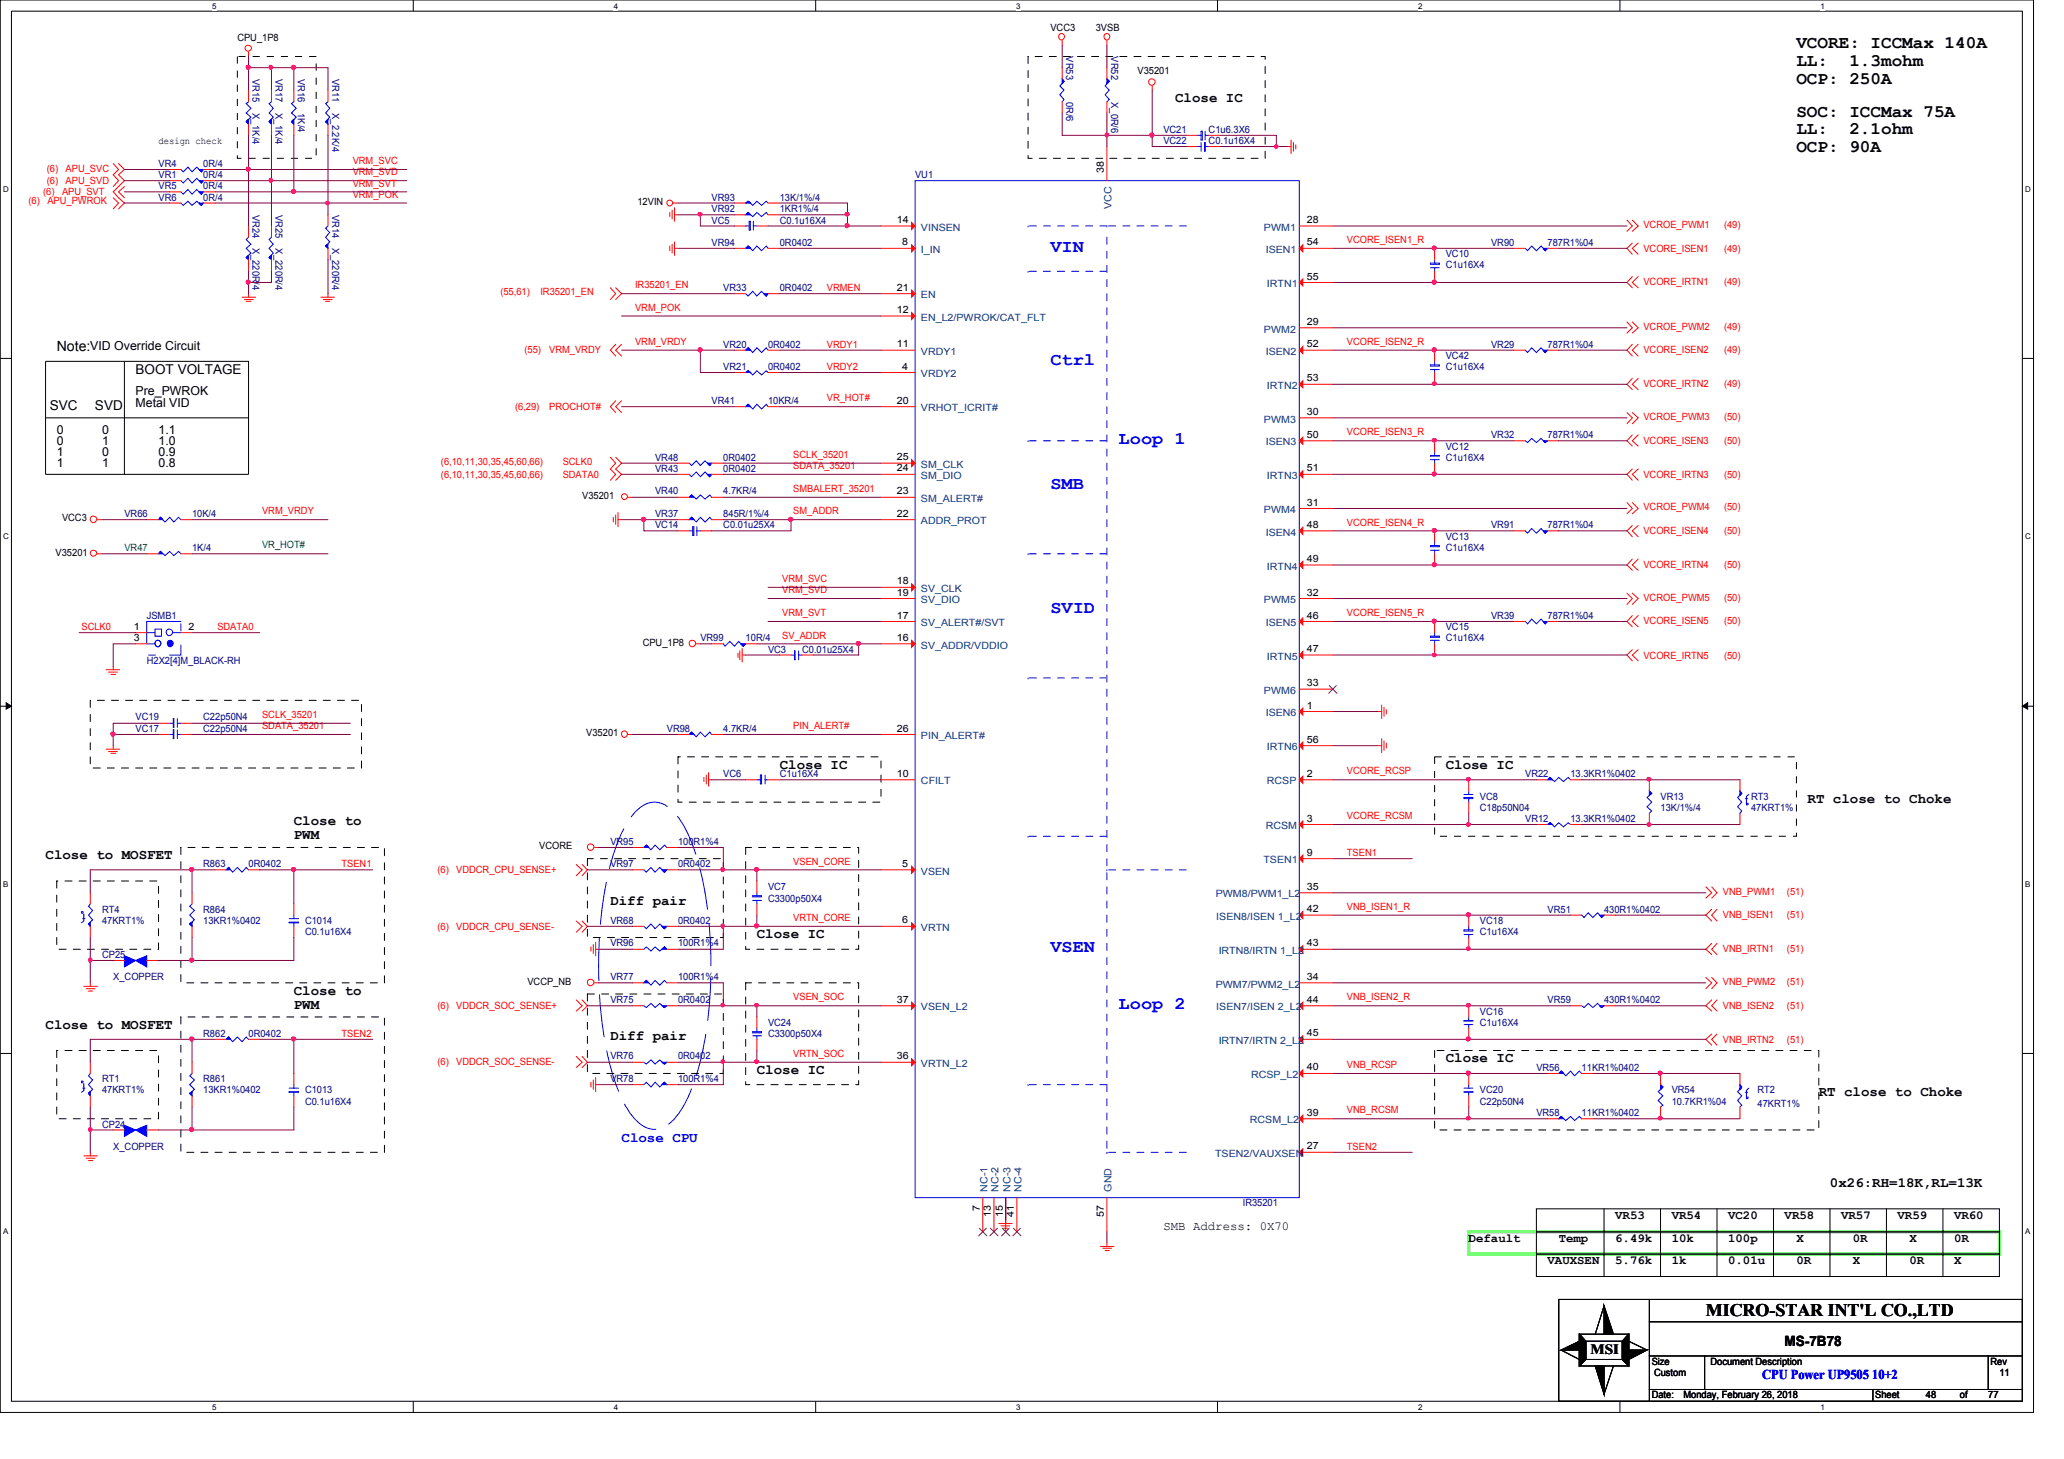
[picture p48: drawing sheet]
<svg xmlns="http://www.w3.org/2000/svg" width="297mm" height="210mm" viewBox="0 0 297 210" stroke-linecap="round" stroke-linejoin="round" font-family="sans-serif">
<defs><g id="words">
<g font-size="2.5">
<text x="258.5" y="6.9">VCORE: ICCMax 140A</text>
<text x="258.5" y="9.5">LL:</text>
<text x="266.1" y="9.5">1.3mohm</text>
<text x="258.5" y="12">OCP: 250A</text>
<text x="258.5" y="16.8">SOC: ICCMax 75A</text>
<text x="258.5" y="19.3">LL:</text>
<text x="258.5" y="21.8">OCP: 90A</text>
<text x="266.1" y="19.3">2.1ohm</text>
<text x="245.5" y="189.3">MICRO-STAR INT'L CO.,LTD</text>
</g>
<g font-size="2.5" fill="#00f">
<text x="151.2" y="36.2">VIN</text>
<text x="151.2" y="52.5">Ctrl</text>
<text x="161" y="63.8">Loop 1</text>
<text x="151.2" y="70.4">SMB</text>
<text x="151.2" y="88.2">SVID</text>
<text x="151.2" y="137">VSEN</text>
<text x="161" y="145.1">Loop 2</text>
</g>
<g font-size="2">
<text x="169.1" y="14.6">Close IC</text>
<text x="8.2" y="50.5">Note:</text>
<text x="112.2" y="110.6">Close IC</text>
<text x="208.1" y="110.6">Close IC</text>
<text x="42.3" y="118.7">Close to</text>
<text x="260.1" y="115.5">RT close to Choke</text>
<text x="6.6" y="123.6">Close to MOSFET</text>
<text x="42.3" y="120.7">PWM</text>
<text x="87.8" y="130.1">Diff pair</text>
<text x="108.9" y="135">Close IC</text>
<text x="42.3" y="143.1">Close to</text>
<text x="6.6" y="148">Close to MOSFET</text>
<text x="42.3" y="145.1">PWM</text>
<text x="87.8" y="149.6">Diff pair</text>
<text x="108.9" y="154.5">Close IC</text>
<text x="208.1" y="152.8">Close IC</text>
<text x="261.7" y="157.7">RT close to Choke</text>
<text x="263.4" y="170.8">0x26:RH=18K,RL=13K</text>
<text x="228.9" y="194.7">MSI</text>
<text x="256.8" y="193.7">MS-7B78</text>
</g>
<text font-size="2" fill="#00f" x="89.4" y="164.3">Close CPU</text>
<g font-size="1.9">
<text x="19.5" y="53.8">BOOT VOLTAGE</text>
<text x="7.2" y="59">SVC</text>
<text x="13.7" y="59">SVD</text>
</g>
<text font-size="1.9" fill="#00f" x="253.6" y="198.4">CPU Power UP9505 10+2</text>
<g font-size="1.8">
<text x="13" y="50.4">VID Override Circuit</text>
<text x="19.5" y="56.9">Pre_PWROK</text>
<text x="19.5" y="58.5">Metal VID</text>
<text x="8.2" y="65.6">1</text>
<text x="8.2" y="62.4">0</text>
<text x="8.2" y="64">0</text>
<text x="14.7" y="65.6">0</text>
<text x="14.7" y="64">1</text>
<text x="14.7" y="62.4">0</text>
<text x="22.8" y="62.4">1.1</text>
<text x="22.8" y="65.6">0.9</text>
<text x="22.8" y="64">1.0</text>
<text x="8.2" y="67.2">1</text>
<text x="14.7" y="67.2">1</text>
<text x="22.8" y="67.2">0.8</text>
<text x="167.4" y="177">SMB Address: 0X70</text>
<text x="211.4" y="178.6">Default</text>
<text x="224.3" y="178.6">Temp</text>
<text x="232.4" y="175.3">VR53</text>
<text x="232.4" y="178.6">6.49k</text>
<text x="240.6" y="178.6">10k</text>
<text x="240.6" y="175.3">VR54</text>
<text x="248.7" y="175.3">VC20</text>
<text x="248.7" y="178.6">100p</text>
<text x="256.8" y="175.3">VR58</text>
<text x="258.5" y="178.6">X</text>
<text x="265" y="175.3">VR57</text>
<text x="266.7" y="178.6">0R</text>
<text x="273.1" y="175.3">VR59</text>
<text x="274.8" y="178.6">X</text>
<text x="281.2" y="175.3">VR60</text>
<text x="281.2" y="178.6">0R</text>
<text x="222.7" y="181.9">VAUXSEN</text>
<text x="232.4" y="181.9">5.76k</text>
<text x="240.6" y="181.9">1k</text>
<text x="248.7" y="181.9">0.01u</text>
<text x="258.5" y="181.9">0R</text>
<text x="266.7" y="181.9">X</text>
<text x="274.8" y="181.9">0R</text>
<text x="281.2" y="181.9">X</text>
</g>
<g font-size="1.4">
<text x="34.2" y="5.8">CPU_1P8</text>
<text x="151.2" y="4.5">VCC3</text>
<text x="157.7" y="4.5">3VSB</text>
<text x="163.7" y="10.7">V35201</text>
<text x="22.8" y="20.7">design check</text>
<text x="91.7" y="29.5">12VIN</text>
<text x="158.9" y="24.9" transform="rotate(-90 158.9 24.9)">38</text>
<text x="129.1" y="32.1">14</text>
<text x="129.8" y="35.3">8</text>
<text x="188.1" y="32.1">28</text>
<text x="188.1" y="35.3">54</text>
<text x="129.1" y="41.8">21</text>
<text x="188.1" y="40.2">55</text>
<text x="129.1" y="45">12</text>
<text x="188.1" y="46.7">29</text>
<text x="129.1" y="50">11</text>
<text x="129.8" y="53.2">4</text>
<text x="188.1" y="50">52</text>
<text x="129.1" y="58.1">20</text>
<text x="188.1" y="54.9">53</text>
<text x="188.1" y="59.7">30</text>
<text x="188.1" y="63">50</text>
<text x="83.8" y="71.8">V35201</text>
<text x="129.1" y="71.1">23</text>
<text x="129.1" y="67.8">24</text>
<text x="129.1" y="66.2">25</text>
<text x="188.1" y="67.8">51</text>
<text x="8.9" y="75">VCC3</text>
<text x="129.1" y="74.3">22</text>
<text x="188.1" y="72.7">31</text>
<text x="188.1" y="75.9">48</text>
<text x="8" y="79.9">V35201</text>
<text x="188.1" y="80.9">49</text>
<text x="129.1" y="89">17</text>
<text x="129.1" y="84.1">18</text>
<text x="129.1" y="85.7">19</text>
<text x="188.1" y="85.7">32</text>
<text x="188.1" y="89">46</text>
<text x="19.3" y="90.6">1</text>
<text x="19.3" y="92.2">3</text>
<text x="27.1" y="90.6">2</text>
<text x="92.5" y="93">CPU_1P8</text>
<text x="129.1" y="92.2">16</text>
<text x="188.1" y="93.8">47</text>
<text x="188.1" y="98.7">33</text>
<text x="188.1" y="101.9">1</text>
<text x="84.4" y="105.9">V35201</text>
<text x="129.1" y="105.2">26</text>
<text x="188.1" y="106.8">56</text>
<text x="129.1" y="111.8">10</text>
<text x="188.1" y="111.8">2</text>
<text x="188.1" y="118.2">3</text>
<text x="77.6" y="122.2">VCORE</text>
<text x="129.8" y="124.7">5</text>
<text x="188.1" y="123.1">9</text>
<text x="188.1" y="128">35</text>
<text x="188.1" y="131.2">42</text>
<text x="129.8" y="132.8">6</text>
<text x="188.1" y="136.1">43</text>
<text x="75.9" y="141.7">VCCP_NB</text>
<text x="188.1" y="141">34</text>
<text x="129.1" y="144.3">37</text>
<text x="188.1" y="149.1">45</text>
<text x="188.1" y="144.3">44</text>
<text x="129.1" y="152.4">36</text>
<text x="188.1" y="154">40</text>
<text x="188.1" y="160.5">39</text>
<text x="188.1" y="165.4">27</text>
<text x="141" y="174.2" transform="rotate(-90 141 174.2)">7</text>
<text x="142.6" y="175.1" transform="rotate(-90 142.6 175.1)">13</text>
<text x="144.3" y="175.1" transform="rotate(-90 144.3 175.1)">15</text>
<text x="145.9" y="175.1" transform="rotate(-90 145.9 175.1)">41</text>
<text x="158.9" y="175.1" transform="rotate(-90 158.9 175.1)">57</text>
<text x="237.7" y="196.3">Size</text>
<text x="238" y="198">Custom</text>
<text x="246.2" y="196.3">Document Description</text>
<text x="286.5" y="196.3">Rev</text>
<text x="287.7" y="198">11</text>
<text x="237.7" y="201.2">Date:</text>
<text x="242.3" y="201.2">Monday, February 26, 2018</text>
<text x="269.9" y="201.2">Sheet</text>
<text x="277.2" y="201.2">48</text>
<text x="282.1" y="201.2">of</text>
<text x="286.1" y="201.2">77</text>
</g>
<g font-size="1.4" fill="#000080">
<text x="36.4" y="11.3" transform="rotate(90 36.4 11.3)">VR15</text>
<text x="39.7" y="11.3" transform="rotate(90 39.7 11.3)">VR17</text>
<text x="42.9" y="11.3" transform="rotate(90 42.9 11.3)">VR16</text>
<text x="47.8" y="11.3" transform="rotate(90 47.8 11.3)">VR11</text>
<text x="153.5" y="8.1" transform="rotate(90 153.5 8.1)">VR53</text>
<text x="159.9" y="8.1" transform="rotate(90 159.9 8.1)">VR52</text>
<text x="36.4" y="16.3" transform="rotate(90 36.4 16.3)">X_1K/4</text>
<text x="39.7" y="16.3" transform="rotate(90 39.7 16.3)">X_1K/4</text>
<text x="42.9" y="16.3" transform="rotate(90 42.9 16.3)">1K/4</text>
<text x="47.8" y="16.3" transform="rotate(90 47.8 16.3)">X_2.2K/4</text>
<text x="153.5" y="14.6" transform="rotate(90 153.5 14.6)">0R/6</text>
<text x="159.9" y="14.6" transform="rotate(90 159.9 14.6)">X_0R/6</text>
<text x="167.4" y="19.1">VC21</text>
<text x="167.4" y="20.7">VC22</text>
<text x="173.9" y="19.1">C1u6.3X6</text>
<text x="173.9" y="20.7">C0.1u16X4</text>
<text x="22.8" y="28.9">VR6</text>
<text x="22.8" y="25.7">VR1</text>
<text x="22.8" y="27.3">VR5</text>
<text x="22.8" y="24">VR4</text>
<text x="29.2" y="28.9">0R/4</text>
<text x="29.2" y="25.7">0R/4</text>
<text x="29.2" y="27.3">0R/4</text>
<text x="29.2" y="24">0R/4</text>
<text x="102.4" y="28.9">VR93</text>
<text x="112.2" y="28.9">13K/1%/4</text>
<text x="131.7" y="25.7">VU1</text>
<text x="36.4" y="30.9" transform="rotate(90 36.4 30.9)">VR24</text>
<text x="36.4" y="35.7" transform="rotate(90 36.4 35.7)">X_220R/4</text>
<text x="39.7" y="30.9" transform="rotate(90 39.7 30.9)">VR25</text>
<text x="39.7" y="35.7" transform="rotate(90 39.7 35.7)">X_220R/4</text>
<text x="47.8" y="30.9" transform="rotate(90 47.8 30.9)">VR14</text>
<text x="47.8" y="35.7" transform="rotate(90 47.8 35.7)">X_220R/4</text>
<text x="102.4" y="35.4">VR94</text>
<text x="102.4" y="30.5">VR92</text>
<text x="102.4" y="32.2">VC5</text>
<text x="112.2" y="32.2">C0.1u16X4</text>
<text x="112.2" y="35.4">0R0402</text>
<text x="112.2" y="30.5">1KR1%/4</text>
<text x="214.6" y="35.4">VR90</text>
<text x="222.7" y="35.4">787R1%04</text>
<text x="104.1" y="41.9">VR33</text>
<text x="112.2" y="41.9">0R0402</text>
<text x="208.1" y="37">VC10</text>
<text x="208.1" y="38.6">C1u16X4</text>
<text x="104.1" y="50">VR20</text>
<text x="104.1" y="53.3">VR21</text>
<text x="110.5" y="50">0R0402</text>
<text x="110.5" y="53.3">0R0402</text>
<text x="208.1" y="51.6">VC42</text>
<text x="208.1" y="53.3">C1u16X4</text>
<text x="214.6" y="50">VR29</text>
<text x="222.7" y="50">787R1%04</text>
<text x="102.4" y="58.2">VR41</text>
<text x="110.5" y="58.2">10KR/4</text>
<text x="208.1" y="64.7">VC12</text>
<text x="214.6" y="63">VR32</text>
<text x="222.7" y="63">787R1%04</text>
<text x="94.3" y="71.1">VR40</text>
<text x="94.3" y="67.9">VR43</text>
<text x="94.3" y="66.3">VR48</text>
<text x="104.1" y="71.1">4.7KR/4</text>
<text x="104.1" y="67.9">0R0402</text>
<text x="104.1" y="66.3">0R0402</text>
<text x="208.1" y="66.3">C1u16X4</text>
<text x="17.9" y="74.4">VR66</text>
<text x="27.6" y="74.4">10K/4</text>
<text x="94.3" y="74.4">VR37</text>
<text x="94.3" y="76">VC14</text>
<text x="104.1" y="74.4">845R/1%/4</text>
<text x="104.1" y="76">C0.01u25X4</text>
<text x="208.1" y="77.6">VC13</text>
<text x="214.6" y="76">VR91</text>
<text x="222.7" y="76">787R1%04</text>
<text x="27.6" y="79.2">1K/4</text>
<text x="208.1" y="79.2">C1u16X4</text>
<text x="21.1" y="89.1">JSMB1</text>
<text x="214.6" y="89.1">VR39</text>
<text x="222.7" y="89.1">787R1%04</text>
<text x="21.1" y="95.5">H2X2[4]M_BLACK-RH</text>
<text x="100.8" y="92.3">VR99</text>
<text x="107.3" y="92.3">10R/4</text>
<text x="110.5" y="93.9">VC3</text>
<text x="115.4" y="93.9">C0.01u25X4</text>
<text x="208.1" y="90.7">VC15</text>
<text x="208.1" y="92.3">C1u16X4</text>
<text x="19.5" y="105.3">VC17</text>
<text x="19.5" y="103.6">VC19</text>
<text x="29.2" y="105.3">C22p50N4</text>
<text x="29.2" y="103.6">C22p50N4</text>
<text x="96" y="105.3">VR98</text>
<text x="104.1" y="105.3">4.7KR/4</text>
<text x="104.1" y="111.8">VC6</text>
<text x="112.2" y="111.8">C1u16X4</text>
<text x="219.5" y="111.8">VR22</text>
<text x="226" y="111.8">13.3KR1%0402</text>
<text x="213" y="115.1">VC8</text>
<text x="213" y="116.7">C18p50N04</text>
<text x="219.5" y="118.3">VR12</text>
<text x="226" y="118.3">13.3KR1%0402</text>
<text x="239" y="115.1">VR13</text>
<text x="239" y="116.7">13K/1%/4</text>
<text x="252" y="115.1">RT3</text>
<text x="252" y="116.7">47KRT1%</text>
<text x="29.2" y="124.8">R863</text>
<text x="35.8" y="124.8">0R0402</text>
<text x="87.8" y="121.6">VR95</text>
<text x="87.8" y="124.8">VR97</text>
<text x="97.6" y="121.6">100R1%4</text>
<text x="97.6" y="124.8">0R0402</text>
<text x="14.7" y="131.3">RT4</text>
<text x="29.2" y="131.3">R864</text>
<text x="110.5" y="128">VC7</text>
<text x="110.5" y="129.7">C3300p50X4</text>
<text x="222.7" y="131.3">VR51</text>
<text x="230.8" y="131.3">430R1%0402</text>
<text x="14.7" y="137.8">CP25</text>
<text x="14.7" y="132.9">47KRT1%</text>
<text x="29.2" y="132.9">13KR1%0402</text>
<text x="43.9" y="132.9">C1014</text>
<text x="43.9" y="134.5">C0.1u16X4</text>
<text x="87.8" y="136.1">VR96</text>
<text x="87.8" y="132.9">VR68</text>
<text x="97.6" y="136.1">100R1%4</text>
<text x="97.6" y="132.9">0R0402</text>
<text x="213" y="132.9">VC18</text>
<text x="213" y="134.5">C1u16X4</text>
<text x="16.3" y="141.1">X_COPPER</text>
<text x="87.8" y="141.1">VR77</text>
<text x="97.6" y="141.1">100R1%4</text>
<text x="29.2" y="149.2">R862</text>
<text x="35.8" y="149.2">0R0402</text>
<text x="87.8" y="144.3">VR75</text>
<text x="97.6" y="144.3">0R0402</text>
<text x="110.5" y="147.6">VC24</text>
<text x="110.5" y="149.2">C3300p50X4</text>
<text x="213" y="146">VC16</text>
<text x="213" y="147.6">C1u16X4</text>
<text x="222.7" y="144.3">VR59</text>
<text x="230.8" y="144.3">430R1%0402</text>
<text x="14.7" y="155.7">RT1</text>
<text x="29.2" y="155.7">R861</text>
<text x="87.8" y="152.4">VR76</text>
<text x="87.8" y="155.7">VR78</text>
<text x="97.6" y="152.4">0R0402</text>
<text x="97.6" y="155.7">100R1%4</text>
<text x="221.1" y="154.1">VR56</text>
<text x="227.6" y="154.1">11KR1%0402</text>
<text x="14.7" y="157.3">47KRT1%</text>
<text x="29.2" y="157.3">13KR1%0402</text>
<text x="43.9" y="157.3">C1013</text>
<text x="43.9" y="158.9">C0.1u16X4</text>
<text x="213" y="157.3">VC20</text>
<text x="213" y="158.9">C22p50N4</text>
<text x="221.1" y="160.5">VR58</text>
<text x="227.6" y="160.5">11KR1%0402</text>
<text x="240.6" y="157.3">VR54</text>
<text x="240.6" y="158.9">10.7KR1%04</text>
<text x="252.9" y="157.3">RT2</text>
<text x="252.9" y="159.3">47KRT1%</text>
<text x="14.7" y="162.2">CP24</text>
<text x="16.3" y="165.4">X_COPPER</text>
<text x="178.9" y="173.6">IR35201</text>
</g>
<g font-size="1.4" fill="#f00">
<text x="50.8" y="23.6">VRM_SVC</text>
<text x="4.1" y="29.4">(6)</text>
<text x="6.2" y="28.1">(6)</text>
<text x="6.7" y="26.4">(6)</text>
<text x="6.7" y="24.8">(6)</text>
<text x="6.8" y="29.4">APU_PWROK</text>
<text x="8.9" y="28.1">APU_SVT</text>
<text x="9.4" y="26.4">APU_SVD</text>
<text x="9.4" y="24.8">APU_SVC</text>
<text x="50.8" y="28.4">VRM_POK</text>
<text x="50.8" y="25.2">VRM_SVD</text>
<text x="50.8" y="26.8">VRM_SVT</text>
<text x="193.8" y="35">VCORE_ISEN1_R</text>
<text x="236.5" y="32.8">VCROE_PWM1</text>
<text x="248.1" y="32.8">(49)</text>
<text x="91.4" y="41.5">IR35201_EN</text>
<text x="119" y="41.9">VRMEN</text>
<text x="236.5" y="36.2">VCORE_ISEN1</text>
<text x="236.5" y="41.1">VCORE_IRTN1</text>
<text x="248.1" y="36.2">(49)</text>
<text x="248.1" y="41.1">(49)</text>
<text x="72" y="42.5">(55,61)</text>
<text x="77.8" y="42.5">IR35201_EN</text>
<text x="91.4" y="44.7">VRM_POK</text>
<text x="236.5" y="47.4">VCROE_PWM2</text>
<text x="248.1" y="47.4">(49)</text>
<text x="75.5" y="50.8">(55)</text>
<text x="79" y="50.8">VRM_VRDY</text>
<text x="91.4" y="49.6">VRM_VRDY</text>
<text x="119" y="53.3">VRDY2</text>
<text x="119" y="50">VRDY1</text>
<text x="193.8" y="49.6">VCORE_ISEN2_R</text>
<text x="236.5" y="50.8">VCORE_ISEN2</text>
<text x="248.1" y="50.8">(49)</text>
<text x="74.1" y="58.9">(6,29)</text>
<text x="79" y="58.9">PROCHOT#</text>
<text x="119" y="57.7">VR_HOT#</text>
<text x="236.5" y="55.7">VCORE_IRTN2</text>
<text x="248.1" y="55.7">(49)</text>
<text x="114.2" y="65.9">SCLK_35201</text>
<text x="193.8" y="62.7">VCORE_ISEN3_R</text>
<text x="236.5" y="60.5">VCROE_PWM3</text>
<text x="236.5" y="63.8">VCORE_ISEN3</text>
<text x="248.1" y="63.8">(50)</text>
<text x="248.1" y="60.5">(50)</text>
<text x="63.5" y="68.7">(6,10,11,30,35,45,60,66)</text>
<text x="63.5" y="66.9">(6,10,11,30,35,45,60,66)</text>
<text x="81" y="68.7">SDATA0</text>
<text x="81" y="66.9">SCLK0</text>
<text x="114.2" y="67.5">SDATA_35201</text>
<text x="114.2" y="70.8">SMBALERT_35201</text>
<text x="236.5" y="68.7">VCORE_IRTN3</text>
<text x="248.1" y="68.7">(50)</text>
<text x="37.7" y="74">VRM_VRDY</text>
<text x="114.2" y="74">SM_ADDR</text>
<text x="193.8" y="75.6">VCORE_ISEN4_R</text>
<text x="236.5" y="73.4">VCROE_PWM4</text>
<text x="236.5" y="76.9">VCORE_ISEN4</text>
<text x="248.1" y="76.9">(50)</text>
<text x="248.1" y="73.4">(50)</text>
<text x="112.6" y="83.7">VRM_SVC</text>
<text x="236.5" y="81.7">VCORE_IRTN4</text>
<text x="248.1" y="81.7">(50)</text>
<text x="112.6" y="85.3">VRM_SVD</text>
<text x="112.6" y="88.6">VRM_SVT</text>
<text x="193.8" y="88.6">VCORE_ISEN5_R</text>
<text x="236.5" y="86.4">VCROE_PWM5</text>
<text x="236.5" y="89.8">VCORE_ISEN5</text>
<text x="248.1" y="89.8">(50)</text>
<text x="248.1" y="86.4">(50)</text>
<text x="11.7" y="90.7">SCLK0</text>
<text x="31.3" y="90.7">SDATA0</text>
<text x="112.6" y="91.9">SV_ADDR</text>
<text x="236.5" y="94.7">VCORE_IRTN5</text>
<text x="248.1" y="94.7">(50)</text>
<text x="37.7" y="104.9">SDATA_35201</text>
<text x="37.7" y="103.3">SCLK_35201</text>
<text x="114.2" y="104.9">PIN_ALERT#</text>
<text x="193.8" y="111.4">VCORE_RCSP</text>
<text x="193.8" y="117.9">VCORE_RCSM</text>
<text x="49.1" y="124.8">TSEN1</text>
<text x="62.9" y="125.6">(6)</text>
<text x="65.7" y="125.6">VDDCR_CPU_SENSE+</text>
<text x="114.2" y="124.4">VSEN_CORE</text>
<text x="193.8" y="123.2">TSEN1</text>
<text x="193.8" y="130.9">VNB_ISEN1_R</text>
<text x="247.9" y="128.7">VNB_PWM1</text>
<text x="257.2" y="128.7">(51)</text>
<text x="62.9" y="133.8">(6)</text>
<text x="65.7" y="133.8">VDDCR_CPU_SENSE-</text>
<text x="114.2" y="132.5">VRTN_CORE</text>
<text x="247.9" y="132.1">VNB_ISEN1</text>
<text x="247.9" y="137">VNB_IRTN1</text>
<text x="257.2" y="137">(51)</text>
<text x="257.2" y="132.1">(51)</text>
<text x="114.2" y="143.9">VSEN_SOC</text>
<text x="193.8" y="143.9">VNB_ISEN2_R</text>
<text x="247.9" y="141.7">VNB_PWM2</text>
<text x="257.2" y="141.7">(51)</text>
<text x="49.1" y="149.2">TSEN2</text>
<text x="62.9" y="145.1">(6)</text>
<text x="65.7" y="145.1">VDDCR_SOC_SENSE+</text>
<text x="247.9" y="145.1">VNB_ISEN2</text>
<text x="257.2" y="145.1">(51)</text>
<text x="62.9" y="153.2">(6)</text>
<text x="65.7" y="153.2">VDDCR_SOC_SENSE-</text>
<text x="114.2" y="152.1">VRTN_SOC</text>
<text x="193.8" y="153.7">VNB_RCSP</text>
<text x="247.9" y="150">VNB_IRTN2</text>
<text x="257.2" y="150">(51)</text>
<text x="193.8" y="160.2">VNB_RCSM</text>
<text x="193.8" y="165.4">TSEN2</text>
</g>
<g font-size="1.4" fill="#004080">
<text x="132.5" y="33.2">VINSEN</text>
<text x="160" y="30.1" transform="rotate(-90 160 30.1)">VCC</text>
<text x="181.9" y="33.2">PWM1</text>
<text x="132.5" y="36.4">I_IN</text>
<text x="182.2" y="36.4">ISEN1</text>
<text x="182.3" y="41.3">IRTN1</text>
<text x="132.5" y="46.1">EN_L2/PWROK/CAT_FLT</text>
<text x="132.5" y="42.9">EN</text>
<text x="181.9" y="47.8">PWM2</text>
<text x="132.5" y="51.1">VRDY1</text>
<text x="182.2" y="51.1">ISEN2</text>
<text x="132.5" y="54.3">VRDY2</text>
<text x="132.5" y="59.2">VRHOT_ICRIT#</text>
<text x="182.3" y="56">IRTN2</text>
<text x="181.9" y="60.8">PWM3</text>
<text x="182.2" y="64.1">ISEN3</text>
<text x="132.5" y="68.9">SM_DIO</text>
<text x="132.5" y="67.3">SM_CLK</text>
<text x="182.3" y="68.9">IRTN3</text>
<text x="132.5" y="75.4">ADDR_PROT</text>
<text x="132.5" y="72.2">SM_ALERT#</text>
<text x="181.9" y="73.8">PWM4</text>
<text x="182.2" y="77">ISEN4</text>
<text x="182.3" y="82">IRTN4</text>
<text x="132.5" y="85.2">SV_CLK</text>
<text x="132.5" y="86.8">SV_DIO</text>
<text x="181.9" y="86.8">PWM5</text>
<text x="132.5" y="93.3">SV_ADDR/VDDIO</text>
<text x="132.5" y="90.1">SV_ALERT#/SVT</text>
<text x="182.2" y="90.1">ISEN5</text>
<text x="182.3" y="94.9">IRTN5</text>
<text x="181.9" y="99.8">PWM6</text>
<text x="132.5" y="106.3">PIN_ALERT#</text>
<text x="182.2" y="103">ISEN6</text>
<text x="182.3" y="108">IRTN6</text>
<text x="132.5" y="112.9">CFILT</text>
<text x="182.3" y="112.9">RCSP</text>
<text x="182.2" y="119.3">RCSM</text>
<text x="132.5" y="125.8">VSEN</text>
<text x="181.8" y="124.2">TSEN1</text>
<text x="175" y="129.1">PWM8/PWM1_L2</text>
<text x="132.5" y="133.9">VRTN</text>
<text x="175" y="132.3">ISEN8/ISEN 1_L2</text>
<text x="175.4" y="137.2">IRTN8/IRTN 1_L2</text>
<text x="175" y="142.1">PWM7/PWM2_L2</text>
<text x="132.5" y="145.4">VSEN_L2</text>
<text x="175" y="145.4">ISEN7/ISEN 2_L2</text>
<text x="132.5" y="153.5">VRTN_L2</text>
<text x="175.4" y="150.2">IRTN7/IRTN 2_L2</text>
<text x="180" y="155.1">RCSP_L2</text>
<text x="179.9" y="161.6">RCSM_L2</text>
<text x="174.9" y="166.5">TSEN2/VAUXSEN</text>
<text x="142.1" y="171.5" transform="rotate(-90 142.1 171.5)">NC-1</text>
<text x="143.7" y="171.5" transform="rotate(-90 143.7 171.5)">NC-2</text>
<text x="145.4" y="171.5" transform="rotate(-90 145.4 171.5)">NC-3</text>
<text x="147" y="171.5" transform="rotate(-90 147 171.5)">NC-4</text>
<text x="160" y="171.5" transform="rotate(-90 160 171.5)">GND</text>
</g>
<g font-size="1.4" fill="#008000">
<text x="17.9" y="79.2">VR47</text>
<text x="37.7" y="78.9">VR_HOT#</text>
</g>
<g font-size="1.1">
<text x="30.5" y="1.3">5</text>
<text x="88.3" y="1.3">4</text>
<text x="146.3" y="1.3">3</text>
<text x="204.1" y="1.3">2</text>
<text x="262" y="1.3">1</text>
<text x=".5" y="27.6">D</text>
<text x="291.5" y="27.6">D</text>
<text x=".5" y="77.6">C</text>
<text x="291.5" y="77.6">C</text>
<text x=".5" y="127.6">B</text>
<text x="291.5" y="127.6">B</text>
<text x=".5" y="177.5">A</text>
<text x="291.5" y="177.5">A</text>
<text x="30.5" y="202.9">5</text>
<text x="88.3" y="202.9">4</text>
<text x="146.3" y="202.9">3</text>
<text x="204.1" y="202.9">2</text>
<text x="262" y="202.9">1</text>
</g>
</g></defs>
<path d="M0 0h292.7v203.2h-292.7zM1.6 1.6h289.4v200h-289.4z" fill="none" stroke="#000" stroke-width=".14"/>
<g fill="#fff">
<path d="M30.5 .3h.6v1.2h-.6z"/>
<path d="M30.5 201.8h.6v1.3h-.6z"/>
</g>
<path d="M59.5 0v1.6M59.5 201.6v1.6" fill="none" stroke="#000" stroke-width=".14"/>
<g fill="#fff">
<path d="M88.3 .3h.6v1.2h-.6z"/>
<path d="M88.3 201.8h.6v1.3h-.6z"/>
</g>
<path d="M117.4 0v1.6M117.4 201.6v1.6" fill="none" stroke="#000" stroke-width=".14"/>
<g fill="#fff">
<path d="M146.3 .3h.6v1.2h-.6z"/>
<path d="M146.3 201.8h.6v1.3h-.6z"/>
</g>
<path d="M175.2 0v1.6M175.2 201.6v1.6" fill="none" stroke="#000" stroke-width=".14"/>
<g fill="#fff">
<path d="M204.1 .3h.6v1.2h-.6z"/>
<path d="M204.1 201.8h.6v1.3h-.6z"/>
</g>
<path d="M233.1 0v1.6M233.1 201.6v1.6" fill="none" stroke="#000" stroke-width=".14"/>
<g fill="#fff">
<path d="M262 .3h.6v1.2h-.6z"/>
<path d="M262 201.8h.6v1.3h-.6z"/>
<path d="M.5 26.6h.7v1.3h-.7z"/>
<path d="M291.5 26.6h.7v1.3h-.7z"/>
<path d="M.5 76.5h.7v1.3h-.7z"/>
<path d="M291.5 76.5h.7v1.3h-.7z"/>
</g>
<path d="M0 51.6h1.6M291 51.6h1.7" fill="none" stroke="#000" stroke-width=".14"/>
<g fill="#fff">
<path d="M.5 126.6h.6v1.2h-.6z"/>
<path d="M291.5 126.6h.6v1.2h-.6z"/>
</g>
<path d="M0 101.6h1.6M.9 101.1l.7 .5-.7 .4zM291 101.6h1.7M291 101.6l.8-.5v.9z" fill="none" stroke="#000" stroke-width=".14"/>
<path d="M.9 101.1l.7 .5-.7 .4zM291 101.6l.8-.5v.9z" fill="#000"/>
<g fill="#fff">
<path d="M.5 176.5h.6v1.3h-.6z"/>
<path d="M291.5 176.5h.6v1.3h-.6z"/>
</g>
<g fill="none" stroke="#000" stroke-width=".14">
<path d="M6.6 52h29.2v16.2h-29.2zM17.9 52v16.2M6.6 60.1h29.2M0 151.6h1.6M291 151.6h1.7M221.1 173.9h66.6v9.7h-66.6zM221.1 177.2h66.6M230.8 173.9v9.7M239 173.9v9.7M247.1 173.9v9.7M255.2 173.9v9.7M263.4 173.9v9.7"/>
<path d="M271.5 173.9v9.7M279.6 173.9v9.7M221.1 180.4h66.6M224.3 186.9h66.7v14.7h-66.7zM224.7 194.2l2.6 1.4M224.7 194.2l2.6-1.2v1.2zM227.3 191.9h7.1v4.6h-7.1zM227.3 191.9l.9 1.1v2.6l-.9 .9zM227.3 191.9l.9 1.1M228.2 193h5.3v2.6h-5.3zM228.2 195.6l-.9 .9M229.6 196.5h1.2v4.1z"/>
<path d="M230.8 187.9l1.4 4h-1.4zM230.8 187.9l-1.2 4M232.2 196.5l-1.4 4.1M233.5 195.6l.9 .9M234.4 191.9v4.6l-.9-.9v-2.6zM234.4 191.9l-.9 1.1M234.4 194.2h2.6l-2.6 1.4zM234.4 193l2.6 1.2M237.4 190.2h53.6M237.4 186.9v14.7M237.4 199.9h53.6M237.4 195.1h53.6"/>
<path d="M245.3 195.1v4.8M269.5 199.9v1.7M286.1 195.1v4.8"/>
</g>
<path d="M34.2 8.1h11.3v14.7h-11.3zM206.5 108.9h52v11.4h-52z" fill="none" stroke="#000" stroke-width=".14" stroke-dasharray="1 1 1 1 1 1 1 1" stroke-linecap="butt"/>
<path d="M211.4 177.2h76.3v3.2h-76.3z" fill="none" stroke="#0f0" stroke-width=".42"/>
<path d="M148 8.1h34.1v14.7h-34.1zM13 100.8h39v9.7h-39zM97.6 108.9h29.2v6.5h-29.2zM8.2 126.7h14.6v9.9h-14.6zM26 121.9h29.3v19.5h-29.3zM84.5 123.5h19.6v11.4h-19.6zM107.3 121.9h16.3v14.7h-16.3zM8.2 151.1h14.6v9.9h-14.6zM26 146.3h29.3v19.5h-29.3zM84.5 143h19.6v11.4h-19.6zM107.3 141.4h16.3v14.6h-16.3zM206.5 151.1h55.2v11.5h-55.2z" fill="none" stroke="#000" stroke-width=".14" stroke-dasharray="1 1 1 1 1 1 1 1"/>
<path d="M91.2 117a3.8 3.8 0 0 1 3.8-1.5 5.5 5.5 0 0 1 2.9 2.4 30.4 30.4 0 0 1 3.9 12.4 60.6 60.6 0 0 1-1.6 24.5 14.9 14.9 0 0 1-3.7 6.7 3.2 3.2 0 0 1-4.6 0 14.8 14.8 0 0 1-3.7-6.7 61.4 61.4 0 0 1 0-31.7 17.9 17.9 0 0 1 3-6.1z" fill="none" stroke="#00f" stroke-width=".14" stroke-dasharray="6.1 2"/>
<g fill="none" stroke="#f00" stroke-width=".14">
<path d="M35.8 7.5v.6M152.9 5.8v.7M159.3 5.8v.7M165.8 12.4v.6M16.3 23.5l.8 .9-.8 .7 .8 .9-.8 .8M16.3 28.4l.8 .8-.8 .9M17.1 23.5l.8 .9-.8 .7 .8 .9-1.6 1.6 1.6 1.6-.8 .9M17.9 26.8l-.8 .8 .8 .8M96.4 35.4v.7M96.4 30.6v.6M96.7 35.1v1.3M96.7 30.2v1.3"/>
<path d="M96.9 29.2h.7M97.1 34.8v1.9M97.1 29.9v1.9M97.1 35.7h.5M97.1 30.9h.5M185.4 21.1h.4M185.8 20.2v1.9M186.1 20.5v1.3M186.5 20.8v.6M234.1 31.7l.8 .8-.8 .8M234.9 31.7l.9 .8-.9 .8M234.9 35l-.8 .7 .8 .9"/>
<path d="M234.9 39.8l-.8 .8 .8 .8M235.8 35l-.9 .7 .9 .9M235.8 39.8l-.9 .8 .9 .8M34.8 42.8h2M35.2 43.1h1.2M35.4 43.4h.7M35.8 42.2v.6M46.2 42.8h1.9M46.5 43.1h1.3M46.9 43.4h.6M47.2 42.2v.6M87.8 41.4l.8 .8-.8 .9"/>
<path d="M88.6 41.4l.8 .8-.8 .9M88.6 49.5l-.8 .9 .8 .8M88.6 57.7l-.8 .8 .8 .9M89.4 49.5l-.8 .9 .8 .8M89.4 57.7l-.8 .8 .8 .9M234.1 59.4l.8 .7-.8 .9M234.1 46.3l.8 .9-.8 .7M234.9 59.4l.9 .7-.9 .9M234.9 46.3l.9 .9-.9 .7M234.9 49.5l-.8 .9 .8 .8M234.9 54.4l-.8 .9 .8 .8M235.8 49.5l-.9 .9 .9 .8"/>
<path d="M235.8 54.4l-.9 .9 .9 .8M14 79.7h.7M14 74.8h.7M87.8 65.8l.8 .8-.8 .9 .8 .7-.8 .9M88.3 74.4v.7M88.6 65.8l.8 .8-.8 .9 .8 .7-.8 .9M88.6 74.1v1.3M88.9 74.8h.5M88.9 73.7v2.1M90.4 71.5h.7M234.1 72.3l.8 .9-.8 .7M234.9 72.3l.9 .9-.9 .7"/>
<path d="M234.9 62.6l-.8 .8 .8 .8M234.9 67.5l-.8 .7 .8 .9M234.9 75.6l-.8 .8 .8 .8M235.8 62.6l-.9 .8 .9 .8M235.8 67.5l-.9 .7 .9 .9M235.8 75.6l-.9 .8 .9 .8M15.3 96.4h1.9M15.6 96.7h1.3M16 97h.6M16.3 95.9v.5M100.2 92.6h.6M106.2 94v.6"/>
<path d="M106.5 93.6v1.3M106.8 94.2h.5M106.8 93.3v2M234.1 85.3l.8 .8-.8 .9M234.9 85.3l.9 .8-.9 .9M234.9 88.6l-.8 .8 .8 .8M234.9 93.5l-.8 .7 .8 .9M234.9 80.4l-.8 .9 .8 .7M235.8 88.6l-.9 .8 .9 .8M235.8 93.5l-.9 .7 .9 .9M235.8 80.4l-.9 .9 .9 .7M15.3 107.8h1.9"/>
<path d="M15.6 108.1h1.3M16 108.4h.6M16.3 107.3v.5M90.4 105.7h.7M101.3 111.8v.6M101.6 111.5v1.3M102 112.2h.4M102 111.2v1.9M198.3 102.4h.5M198.3 107.3h.5M198.8 101.4v2M198.8 106.3v2"/>
<path d="M199.2 101.8v1.2M199.2 106.6v1.4M199.5 102.1v.6M199.5 106.9v.7M82.9 124.4l.9 .7-.9 .9M82.9 132.5l.9 .8-.9 .8M83.8 124.4l.7 .7-.7 .9M83.8 132.5l.7 .8-.7 .8M85 136.2v.6M85.4 135.9v1.3M85.6 121.9h.5M85.7 135.6v1.9"/>
<path d="M85.7 136.6h.4M245.5 127.6l.8 .8-.8 .8M246.3 130.8l-.8 .9 .8 .8M246.3 135.7l-.8 .9 .8 .7M246.3 127.6l.8 .8-.8 .8M247.1 130.8l-.8 .9 .8 .8M247.1 135.7l-.8 .9 .8 .7M12.1 141.9h1.9M12.4 142.2h1.3M12.7 142.6h.6M13 141.4v.5M82.9 143.9l.9 .8-.9 .8"/>
<path d="M82.9 152l.9 .8-.9 .8M83.8 143.9l.7 .8-.7 .8M83.8 152l.7 .8-.7 .8M85 155.7v.7M85.4 155.4v1.3M85.6 141.4h.5M85.7 155v2.1M85.7 156h.4M245.5 140.6l.8 .8-.8 .8M246.3 143.9l-.8 .8 .8 .8M246.3 148.8l-.8 .7 .8 .9M246.3 140.6l.8 .8-.8 .8"/>
<path d="M247.1 143.9l-.8 .8 .8 .8M247.1 148.8l-.8 .7 .8 .9M12.1 166.3h1.9M12.4 166.6h1.3M12.7 167h.6M13 165.8v.5M143.7 176h2M144.1 176.4h1.2M144.4 176.7h.6M144.7 175.5v.5M158.4 179.3h1.9M158.7 179.6h1.3"/>
<path d="M159 179.9h.6M159.3 178.8v.5"/>
<circle cx="35.7" cy="6.9" r=".45"/>
<circle cx="152.8" cy="5.3" r=".45"/>
<circle cx="159.3" cy="5.3" r=".45"/>
<circle cx="165.8" cy="11.8" r=".48"/>
<circle cx="96.4" cy="29.2" r=".42"/>
<circle cx="13.4" cy="74.7" r=".48"/>
<circle cx="13.5" cy="79.6" r=".45"/>
<circle cx="89.9" cy="71.5" r=".42"/>
<circle cx="99.6" cy="92.6" r=".48"/>
<circle cx="89.8" cy="105.6" r=".45"/>
<circle cx="85" cy="121.9" r=".48"/>
<circle cx="85" cy="141.3" r=".48"/>
</g>
<g fill="#000">
<path d="M224.7 194.2l2.6-1.2v1.2zM230.8 187.9l1.4 4h-1.4zM234.4 194.2h2.6l-2.6 1.4zM229.6 196.5h1.2v4.1z"/>
<path d="M227.3 191.9l.9 1.1v2.6l-.9 .9z" fill-rule="evenodd"/>
<path d="M227.3 191.9l.9 1.1v2.6l-.9 .9z" fill-rule="evenodd"/>
<path d="M227.3 191.9l.9 1.1v2.6l-.9 .9z" fill-rule="evenodd"/>
<path d="M234.4 191.9v4.6l-.9-.9v-2.6z" fill-rule="evenodd"/>
<path d="M234.4 191.9v4.6l-.9-.9v-2.6z" fill-rule="evenodd"/>
<path d="M234.4 191.9v4.6l-.9-.9v-2.6z" fill-rule="evenodd"/>
</g>
<path d="M222.7 118.6l.4-.2 .6 .6 .6-.6 .7 .6 .7-.6 .3 .2" fill="none" stroke="#00f" stroke-width=".14"/>
<path d="M222.7 118.6l.4-.2 .3 .2-.3-.2 .3 .2z" fill-rule="evenodd" fill="#00f"/>
<path d="M39.1 14.6l-.4 .3 .6 .7-.6 .7 .6 .5-.6 .7 .4 .4M222.7 118.6l.4-.2 .3 .2-.3-.2 .3 .2z" fill="none" stroke="#00f" stroke-width=".14"/>
<path d="M221.1 118.6h1.6M226 118.6h1.6" fill="none" stroke="#f00" stroke-width=".14"/>
<path d="M38.7 17.5l.4-.3v.7l-.4-.4 .4-.3z" fill-rule="evenodd" fill="#00f"/>
<path d="M38.7 17.5l.4-.3v.7l-.4-.4 .4-.3zM13 154.4l-.3 .4 .6 .6-.6 .6 .6 .7-.6 .6 .3 .4" fill="none" stroke="#00f" stroke-width=".14"/>
<path d="M39.1 17.9v1.6M39.1 13v1.6" fill="none" stroke="#f00" stroke-width=".14"/>
<path d="M13 157.1v.6l-.3-.4z" fill-rule="evenodd" fill="#00f"/>
<g fill="none" stroke="#00f" stroke-width=".14">
<path d="M24.4 105.7h.5M24.9 105h.1v1.3h-.1zM25.5 105v1.3M25.5 105.7h.5M41.6 132.7h1.4v.1h-1.4zM41.6 132.2h1.4M42.3 132.8v.5M42.3 131.7v.5M11.7 155.5h.2v.2h-.2zM11.9 156.6h.3M12.1 155.9v1l-.4 .2M13 157.1v.6l-.3-.4z"/>
<path d="M250.4 156l.3 .4-.6 .7 .6 .6-.6 .6 .6 .7-.3 .3"/>
</g>
<path d="M22.8 105.7h1.6M26 105.7h1.6M42.3 133.3v1.6M42.3 130.1v1.6M13 157.7v1.6M13 152.8v1.6" fill="none" stroke="#f00" stroke-width=".14"/>
<path d="M250.4 156l.3 .4-.3 .3 .3-.3-.3 .3z" fill-rule="evenodd" fill="#00f"/>
<path d="M107.3 50.4l.4-.4 .6 .7 .6-.7 .7 .7 .7-.7 .2 .4M250.4 156l.3 .4-.3 .3 .3-.3-.3 .3zM251.2 157.1h.3M251.3 157.8h.2v.2h-.2zM251.7 156.6l-.4 .3v.9" fill="none" stroke="#00f" stroke-width=".14"/>
<path d="M250.4 154.4v1.6M250.4 159.3v1.7" fill="none" stroke="#f00" stroke-width=".14"/>
<path d="M107.3 50.4l.4-.4 .3 .4-.3-.4 .3 .4z" fill-rule="evenodd" fill="#00f"/>
<path d="M107.3 50.4l.4-.4 .3 .4-.3-.4 .3 .4zM250.4 113.8l.3 .3-.6 .6 .6 .7-.6 .7 .6 .6-.3 .3M210.7 134.5h1.3M210.7 133.8h1.3v.1h-1.3zM211.4 133.3v.5M211.4 134.5v.4" fill="none" stroke="#00f" stroke-width=".14"/>
<path d="M105.7 50.4h1.6M110.5 50.4h1.7M211.4 131.7v1.6M211.4 134.9v1.7" fill="none" stroke="#f00" stroke-width=".14"/>
<path d="M250.4 113.8l.3 .3-.3 .3 .3-.3-.3 .3z" fill-rule="evenodd" fill="#00f"/>
<path d="M250.4 113.8l.3 .3-.3 .3 .3-.3-.3 .3zM251.2 114.9h.3M251.3 115.6h.2v.2h-.2zM251.7 114.3l-.4 .3v1" fill="none" stroke="#00f" stroke-width=".14"/>
<path d="M250.4 112.2v1.6M250.4 117v1.6" fill="none" stroke="#f00" stroke-width=".14"/>
<path d="M17.9 161.9l1.6 .7-1.6 .9z" fill="#00f"/>
<path d="M17.9 161.9l1.6 .7-1.6 .9z" fill="none" stroke="#00f" stroke-width=".14"/>
<path d="M19.5 162.6l1.6-.7v1.6z" fill="#00f"/>
<path d="M219.5 63.4l.3 .3 .6-.6 .7 .6 .7-.6 .6 .6 .3-.3M19.5 162.6l1.6-.7v1.6z" fill="none" stroke="#00f" stroke-width=".14"/>
<path d="M16.3 162.6h1.6M21.1 162.6h1.7" fill="none" stroke="#f00" stroke-width=".14"/>
<path d="M222.1 63.4h.6l-.3 .3z" fill-rule="evenodd" fill="#00f"/>
<path d="M26 29.2l.4 .3 .6-.5 .6 .5 .7-.5 .7 .5 .2-.3M222.1 63.4h.6l-.3 .3z" fill="none" stroke="#00f" stroke-width=".14"/>
<path d="M217.9 63.4h1.6M222.7 63.4h1.6" fill="none" stroke="#f00" stroke-width=".14"/>
<path d="M28.7 29.2h.5l-.2 .3z" fill-rule="evenodd" fill="#00f"/>
<path d="M28.7 29.2h.5l-.2 .3zM24.4 104.1h.5M24.9 103.4h.1v1.3h-.1zM25.5 103.4v1.3M25.5 104.1h.5M99.2 105.7l.3-.4 .7 .7 .6-.7 .7 .7 .6-.7 .3 .4" fill="none" stroke="#00f" stroke-width=".14"/>
<path d="M24.4 29.2h1.6M29.2 29.2h1.7M22.8 104.1h1.6M26 104.1h1.6" fill="none" stroke="#f00" stroke-width=".14"/>
<path d="M99.5 105.3l.4 .4h-.7l.3-.4 .4 .4z" fill-rule="evenodd" fill="#00f"/>
<path d="M99.5 105.3l.4 .4h-.7l.3-.4 .4 .4zM32.6 125.1l.3-.3 .6 .7 .7-.7 .6 .7 .6-.7 .4 .3M210.7 147.4h1.3M210.7 146.8h1.3v.1h-1.3zM211.4 146.3v.5M211.4 147.4v.5" fill="none" stroke="#00f" stroke-width=".14"/>
<path d="M97.6 105.7h1.6M102.4 105.7h1.7M211.4 144.7v1.6M211.4 147.9v1.6" fill="none" stroke="#f00" stroke-width=".14"/>
<path d="M32.9 124.8l.2 .3h-.5l.3-.3 .2 .3z" fill-rule="evenodd" fill="#00f"/>
<path d="M32.9 124.8l.2 .3h-.5l.3-.3 .2 .3zM227.6 131.7l.4 .3 .6-.7 .6 .7 .7-.7 .6 .7 .3-.3" fill="none" stroke="#00f" stroke-width=".14"/>
<path d="M30.9 125.1h1.7M35.8 125.1h1.6" fill="none" stroke="#f00" stroke-width=".14"/>
<path d="M230.3 131.7h.5l-.3 .3z" fill-rule="evenodd" fill="#00f"/>
<path d="M22.8 79.7l.3-.4 .6 .6 .7-.6 .6 .6 .7-.6 .3 .4M205.9 92.1h1.2M205.9 91.5h1.2v.2h-1.2zM206.5 91v.5M206.5 92.1v.5M230.3 131.7h.5l-.3 .3z" fill="none" stroke="#00f" stroke-width=".14"/>
<path d="M206.5 89.4v1.6M206.5 92.6v1.6M226 131.7h1.6M230.8 131.7h1.7" fill="none" stroke="#f00" stroke-width=".14"/>
<path d="M23.1 79.3l.3 .4h-.6l.3-.4 .3 .4z" fill-rule="evenodd" fill="#00f"/>
<path d="M172.3 19.5h.5M172.8 18.9h.2v1.3h-.2zM173.4 18.9v1.3M173.4 19.5h.5M23.1 79.3l.3 .4h-.6l.3-.4 .3 .4zM222.7 112.2l.4-.4 .6 .6 .6-.6 .7 .6 .7-.6 .3 .4" fill="none" stroke="#00f" stroke-width=".14"/>
<path d="M170.7 19.5h1.6M173.9 19.5h1.7M21.1 79.7h1.7M26 79.7h1.6" fill="none" stroke="#f00" stroke-width=".14"/>
<path d="M223.1 111.8l.3 .4h-.7l.4-.4 .3 .4z" fill-rule="evenodd" fill="#00f"/>
<path d="M107.3 58.5l.4-.3 .6 .6 .6-.6 .7 .6 .7-.6 .2 .3M223.1 111.8l.3 .4h-.7l.4-.4 .3 .4z" fill="none" stroke="#00f" stroke-width=".14"/>
<path d="M221.1 112.2h1.6M226 112.2h1.6" fill="none" stroke="#f00" stroke-width=".14"/>
<path d="M107.7 58.2l.3 .3h-.7l.4-.3 .3 .3z" fill-rule="evenodd" fill="#00f"/>
<path d="M47.2 14.6l-.3 .3 .6 .7-.6 .7 .6 .5-.6 .7 .3 .4M107.7 58.2l.3 .3h-.7l.4-.3 .3 .3z" fill="none" stroke="#00f" stroke-width=".14"/>
<path d="M105.7 58.5h1.6M110.5 58.5h1.7" fill="none" stroke="#f00" stroke-width=".14"/>
<path d="M46.9 17.5l.3-.3v.7l-.3-.4 .3-.3z" fill-rule="evenodd" fill="#00f"/>
<path d="M46.9 17.5l.3-.3v.7l-.3-.4 .3-.3zM39.1 34.1l-.4 .4 .6 .6-.6 .6 .6 .7-.6 .7 .4 .2" fill="none" stroke="#00f" stroke-width=".14"/>
<path d="M47.2 17.9v1.6M47.2 13v1.6" fill="none" stroke="#f00" stroke-width=".14"/>
<path d="M38.7 37.1l.4-.4v.6l-.4-.2 .4-.4z" fill-rule="evenodd" fill="#00f"/>
<path d="M38.7 37.1l.4-.4v.6l-.4-.2 .4-.4zM107.3 42.2l.4 .4 .6-.7 .6 .7 .7-.7 .7 .7 .2-.4" fill="none" stroke="#00f" stroke-width=".14"/>
<path d="M39.1 37.3v1.7M39.1 32.5v1.6" fill="none" stroke="#f00" stroke-width=".14"/>
<path d="M109.9 42.2h.6l-.2 .4z" fill-rule="evenodd" fill="#00f"/>
<path d="M205.9 38.5h1.2M205.9 37.8h1.2v.2h-1.2zM206.5 37.3v.5M206.5 38.5v.5M109.9 42.2h.6l-.2 .4zM113.8 94.2h.5M114.3 93.6h.1v1.3h-.1zM114.9 93.6v1.3M114.9 94.2h.5" fill="none" stroke="#00f" stroke-width=".14"/>
<path d="M206.5 35.7v1.6M206.5 39v1.6M105.7 42.2h1.6M110.5 42.2h1.7M112.2 94.2h1.6M115.4 94.2h1.7" fill="none" stroke="#f00" stroke-width=".14"/>
<path d="M17.9 137.5l1.6 .7-1.6 .9z" fill="#00f"/>
<path d="M17.9 137.5l1.6 .7-1.6 .9z" fill="none" stroke="#00f" stroke-width=".14"/>
<path d="M19.5 138.2l1.6-.7v1.6z" fill="#00f"/>
<path d="M219.5 89.4l.3 .3 .6-.6 .7 .6 .7-.6 .6 .6 .3-.3M19.5 138.2l1.6-.7v1.6z" fill="none" stroke="#00f" stroke-width=".14"/>
<path d="M16.3 138.2h1.6M21.1 138.2h1.7" fill="none" stroke="#f00" stroke-width=".14"/>
<path d="M222.1 89.4h.6l-.3 .3z" fill-rule="evenodd" fill="#00f"/>
<path d="M35.8 14.6l-.4 .3 .7 .7-.7 .7 .7 .5-.7 .7 .4 .4M222.1 89.4h.6l-.3 .3z" fill="none" stroke="#00f" stroke-width=".14"/>
<path d="M217.9 89.4h1.6M222.7 89.4h1.6" fill="none" stroke="#f00" stroke-width=".14"/>
<path d="M35.4 17.5l.4-.3v.7l-.4-.4 .4-.3z" fill-rule="evenodd" fill="#00f"/>
<path d="M35.4 17.5l.4-.3v.7l-.4-.4 .4-.3zM104.1 92.6l.3 .4 .6-.7 .7 .7 .6-.7 .7 .7 .3-.4" fill="none" stroke="#00f" stroke-width=".14"/>
<path d="M35.8 17.9v1.6M35.8 13v1.6" fill="none" stroke="#f00" stroke-width=".14"/>
<path d="M106.6 92.6h.7l-.3 .4z" fill-rule="evenodd" fill="#00f"/>
<path d="M131.7 26h55.3v146.3h-55.3zM106.6 92.6h.7l-.3 .4z" fill="none" stroke="#00f" stroke-width=".14"/>
<path d="M102.4 92.6h1.7M107.3 92.6h1.6" fill="none" stroke="#f00" stroke-width=".14"/>
<g fill="none" stroke="#fff" stroke-width=".14" stroke-dasharray="1 1 1 1 1 1 1 1">
<path d="M148 32.5h.1M148 39h.1M159.3 34.1v131.7M159.3 32.5h.1M159.3 32.5h-11.3M159.3 39h-11.3M170.7 32.5h-11.4M148 63.4h.1M148 79.7h.1M159.3 63.4h-11.3M159.3 79.7h-11.3M148 97.5h.1"/>
<path d="M159.3 97.5h-11.3M148 120.3h.1M159.3 125.1h.1M159.3 120.3h-11.3M170.7 125.1h-11.4M148 156h.1M159.3 156h-11.3M159.3 165.8h.1M170.7 165.8h-11.4"/>
</g>
<g fill="none" stroke="#00f" stroke-width=".14" stroke-dasharray="1 1 1 1 1 1 1 1">
<path d="M148 32.5h.1M148 39h.1M159.3 34.1v131.7M159.3 32.5h.1M159.3 32.5h-11.3M159.3 39h-11.3M170.7 32.5h-11.4M148 63.4h.1M148 79.7h.1M159.3 63.4h-11.3M159.3 79.7h-11.3M148 97.5h.1"/>
<path d="M159.3 97.5h-11.3M148 120.3h.1M159.3 125.1h.1M159.3 120.3h-11.3M170.7 125.1h-11.4M148 156h.1M159.3 156h-11.3M159.3 165.8h.1M170.7 165.8h-11.4"/>
</g>
<path d="M187 102.4l.5-.5v1z" fill="#f00"/>
<path d="M187 102.4l.5-.5v1zM187 102.4h4.8" fill="none" stroke="#f00" stroke-width=".14"/>
<path d="M187 112.2l.5-.5v1z" fill="#f00"/>
<path d="M187 112.2l.5-.5v1zM187 112.2h4.8" fill="none" stroke="#f00" stroke-width=".14"/>
<path d="M187 118.6l.5-.5v1z" fill="#f00"/>
<path d="M126.8 53.6h4.9M187 118.6l.5-.5v1zM187 118.6h4.8" fill="none" stroke="#f00" stroke-width=".14"/>
<path d="M131.2 124.6l.5 .5-.5 .5z" fill="#f00"/>
<path d="M126.8 125.1h4.9M131.2 124.6l.5 .5-.5 .5z" fill="none" stroke="#f00" stroke-width=".14"/>
<path d="M131.2 132.8l.5 .5-.5 .5z" fill="#f00"/>
<path d="M126.8 133.3h4.9M131.2 132.8l.5 .5-.5 .5zM141.4 172.3v4.9" fill="none" stroke="#f00" stroke-width=".14"/>
<path d="M140.9 176.7l1.1 1.1M141.9 176.7l-1.1 1.1" fill="none" stroke="#804000" stroke-width=".14"/>
<path d="M131.2 35.2l.5 .5-.5 .5z" fill="#f00"/>
<path d="M126.8 35.7h4.9M131.2 35.2l.5 .5-.5 .5z" fill="none" stroke="#f00" stroke-width=".14"/>
<path d="M187 123.5l.5-.5v1z" fill="#f00"/>
<path d="M126.8 50.4h4.9M126.8 112.2h4.9M187 123.5l.5-.5v1zM187 123.5h4.8" fill="none" stroke="#f00" stroke-width=".14"/>
<path d="M131.2 45l.5 .5-.5 .5z" fill="#f00"/>
<path d="M126.8 45.5h4.9M131.2 45l.5 .5-.5 .5zM143 172.3v4.9" fill="none" stroke="#f00" stroke-width=".14"/>
<path d="M142.5 176.7l1.1 1.1M143.6 176.7l-1.1 1.1" fill="none" stroke="#804000" stroke-width=".14"/>
<path d="M131.2 32l.5 .5-.5 .5z" fill="#f00"/>
<path d="M126.8 32.5h4.9M131.2 32l.5 .5-.5 .5zM144.7 172.3v4.9" fill="none" stroke="#f00" stroke-width=".14"/>
<path d="M144.2 176.7l1.1 1.1M145.2 176.7l-1.1 1.1" fill="none" stroke="#804000" stroke-width=".14"/>
<path d="M131.2 41.7l.5 .5-.5 .6z" fill="#f00"/>
<path d="M187 32.5h4.8M126.8 42.2h4.9M131.2 41.7l.5 .5-.5 .6zM187 47.2h4.8M187 60.1h4.8M187 73.2h4.8M187 86.1h4.8M187 99.1h4.8M187 128.4h4.8M187 141.4h4.8" fill="none" stroke="#f00" stroke-width=".14"/>
<path d="M191.3 98.6l1.1 1.1M192.3 98.6l-1.1 1.1" fill="none" stroke="#804000" stroke-width=".14"/>
<path d="M131.2 152.3l.5 .5-.5 .5z" fill="#f00"/>
<path d="M126.8 152.8h4.9M131.2 152.3l.5 .5-.5 .5z" fill="none" stroke="#f00" stroke-width=".14"/>
<path d="M187 136.6l.5-.5v1z" fill="#f00"/>
<path d="M187 136.6l.5-.5v1zM187 136.6h4.8" fill="none" stroke="#f00" stroke-width=".14"/>
<path d="M187 144.7l.5-.5v1z" fill="#f00"/>
<path d="M187 144.7l.5-.5v1zM187 144.7h4.8" fill="none" stroke="#f00" stroke-width=".14"/>
<path d="M187 149.5l.5-.5v1z" fill="#f00"/>
<path d="M187 149.5l.5-.5v1zM187 149.5h4.8" fill="none" stroke="#f00" stroke-width=".14"/>
<path d="M187 89.4l.5-.5v1z" fill="#f00"/>
<path d="M187 89.4l.5-.5v1zM187 89.4h4.8" fill="none" stroke="#f00" stroke-width=".14"/>
<path d="M187 94.2l.5-.5v1z" fill="#f00"/>
<path d="M187 94.2l.5-.5v1zM187 94.2h4.8" fill="none" stroke="#f00" stroke-width=".14"/>
<path d="M187 76.4l.5-.5v1z" fill="#f00"/>
<path d="M187 76.4l.5-.5v1zM187 76.4h4.8" fill="none" stroke="#f00" stroke-width=".14"/>
<path d="M187 81.3l.5-.5v1z" fill="#f00"/>
<path d="M187 81.3l.5-.5v1zM187 81.3h4.8" fill="none" stroke="#f00" stroke-width=".14"/>
<path d="M187 63.4l.5-.5v1z" fill="#f00"/>
<path d="M187 63.4l.5-.5v1zM187 63.4h4.8" fill="none" stroke="#f00" stroke-width=".14"/>
<path d="M187 68.2l.5-.5v1.1z" fill="#f00"/>
<path d="M187 68.2l.5-.5v1.1zM187 68.2h4.8" fill="none" stroke="#f00" stroke-width=".14"/>
<path d="M187 50.4l.5-.5v1z" fill="#f00"/>
<path d="M187 50.4l.5-.5v1zM187 50.4h4.8" fill="none" stroke="#f00" stroke-width=".14"/>
<path d="M187 55.3l.5-.5v1z" fill="#f00"/>
<path d="M187 55.3l.5-.5v1zM187 55.3h4.8" fill="none" stroke="#f00" stroke-width=".14"/>
<path d="M187 35.7l.5-.5v1z" fill="#f00"/>
<path d="M187 35.7l.5-.5v1zM187 35.7h4.8" fill="none" stroke="#f00" stroke-width=".14"/>
<path d="M187 40.6l.5-.5v1z" fill="#f00"/>
<path d="M187 40.6l.5-.5v1zM187 40.6h4.8" fill="none" stroke="#f00" stroke-width=".14"/>
<path d="M187 107.3l.5-.5v1z" fill="#f00"/>
<path d="M187 107.3l.5-.5v1zM187 107.3h4.8" fill="none" stroke="#f00" stroke-width=".14"/>
<path d="M131.2 144.2l.5 .5-.5 .5z" fill="#f00"/>
<path d="M159.3 21.1v4.9M126.8 144.7h4.9M131.2 144.2l.5 .5-.5 .5z" fill="none" stroke="#f00" stroke-width=".14"/>
<path d="M187 161l.5-.6v1.1z" fill="#f00"/>
<path d="M187 161l.5-.6v1.1zM187 161h4.8" fill="none" stroke="#f00" stroke-width=".14"/>
<path d="M187 154.4l.5-.5v1z" fill="#f00"/>
<path d="M187 154.4l.5-.5v1zM187 154.4h4.8M146.3 172.3v4.9" fill="none" stroke="#f00" stroke-width=".14"/>
<path d="M145.8 176.7l1.1 1.1M146.9 176.7l-1.1 1.1" fill="none" stroke="#804000" stroke-width=".14"/>
<path d="M187 131.7l.5-.5v1z" fill="#f00"/>
<path d="M187 131.7l.5-.5v1zM187 131.7h4.8M159.3 172.3v4.9" fill="none" stroke="#f00" stroke-width=".14"/>
<path d="M131.2 92.1l.5 .5-.5 .5z" fill="#f00"/>
<path d="M126.8 92.6h4.9M126.8 89.4h4.9M131.2 92.1l.5 .5-.5 .5z" fill="none" stroke="#f00" stroke-width=".14"/>
<path d="M131.2 84l.5 .5-.5 .5z" fill="#f00"/>
<path d="M126.8 58.5h4.9M126.8 74.8h4.9M126.8 71.5h4.9M126.8 68.2h4.9M126.8 84.5h4.9M126.8 86.1h4.9M131.2 84l.5 .5-.5 .5z" fill="none" stroke="#f00" stroke-width=".14"/>
<path d="M131.2 66.1l.5 .5-.5 .5z" fill="#f00"/>
<path d="M126.8 66.6h4.9M131.2 66.1l.5 .5-.5 .5zM126.8 105.7h4.9" fill="none" stroke="#f00" stroke-width=".14"/>
<path d="M187 165.8l.5-.5v1z" fill="#f00"/>
<path d="M187 165.8l.5-.5v1zM187 165.8h4.8" fill="none" stroke="#f00" stroke-width=".14"/>
<path d="M99.2 71.5l.3-.3 .7 .6 .6-.6 .7 .6 .6-.6 .3 .3" fill="none" stroke="#00f" stroke-width=".14"/>
<path d="M99.5 71.2l.4 .3h-.7l.3-.3 .4 .3z" fill-rule="evenodd" fill="#00f"/>
<g fill="none" stroke="#00f" stroke-width=".14">
<path d="M172.3 21.1h.5M172.8 20.5v1.3M173.4 20.5v1.3zM173.4 21.1h.5M22.8 74.8l.3-.4 .6 .7 .7-.7 .6 .7 .7-.7 .3 .4M99.5 71.2l.4 .3h-.7l.3-.3 .4 .3zM210.7 114.7h1.3v.2h-1.3zM210.7 114.3h1.3M211.4 114.9v.5M211.4 113.8v.5M210.7 157.1h1.3h-1.3zM210.7 156.6h1.3"/>
<path d="M211.4 157.1v.6M211.4 156v.6"/>
</g>
<path d="M170.7 21.1h1.6M173.9 21.1h1.7M97.6 71.5h1.6M102.4 71.5h1.7M211.4 115.4v1.6M211.4 112.2v1.6M211.4 157.7v1.6M211.4 154.4v1.6" fill="none" stroke="#f00" stroke-width=".14"/>
<path d="M23.1 74.4l.3 .4h-.6l.3-.4 .3 .4z" fill-rule="evenodd" fill="#00f"/>
<path d="M159.3 11.3l.3 .4-.6 .7 .6 .6-.6 .6 .6 .7-.3 .3M23.1 74.4l.3 .4h-.6l.3-.4 .3 .4z" fill="none" stroke="#00f" stroke-width=".14"/>
<path d="M21.1 74.8h1.7M26 74.8h1.6" fill="none" stroke="#f00" stroke-width=".14"/>
<path d="M159.3 11.3l.3 .4-.3 .3 .3-.3-.3 .3z" fill-rule="evenodd" fill="#00f"/>
<path d="M159.3 11.3l.3 .4-.3 .3 .3-.3-.3 .3zM219.5 35.7l.3 .4 .6-.7 .7 .7 .7-.7 .6 .7 .3-.4" fill="none" stroke="#00f" stroke-width=".14"/>
<path d="M159.3 9.7v1.6M159.3 14.6v1.7" fill="none" stroke="#f00" stroke-width=".14"/>
<path d="M222.1 35.7h.6l-.3 .4z" fill-rule="evenodd" fill="#00f"/>
<path d="M222.1 35.7h.6l-.3 .4zM237.4 113.8l.3 .3-.7 .6 .7 .7-.7 .7 .7 .6-.3 .3M41.6 157.1h1.4h-1.4zM41.6 156.6h1.4M42.3 157.1v.6M42.3 156v.6" fill="none" stroke="#00f" stroke-width=".14"/>
<path d="M217.9 35.7h1.6M222.7 35.7h1.6M42.3 157.7v1.6M42.3 154.4v1.6" fill="none" stroke="#f00" stroke-width=".14"/>
<path d="M237.4 113.8l.3 .3-.3 .3 .3-.3-.3 .3z" fill-rule="evenodd" fill="#00f"/>
<path d="M26 26l.4 .3 .6-.6 .6 .6 .7-.6 .7 .6 .2-.3M237.4 113.8l.3 .3-.3 .3 .3-.3-.3 .3z" fill="none" stroke="#00f" stroke-width=".14"/>
<path d="M237.4 112.2v1.6M237.4 117v1.6" fill="none" stroke="#f00" stroke-width=".14"/>
<path d="M28.7 26h.5l-.2 .3z" fill-rule="evenodd" fill="#00f"/>
<path d="M28.7 26h.5l-.2 .3zM47.2 32.5l-.3 .4 .6 .5-.6 .7 .6 .7-.6 .6 .3 .3" fill="none" stroke="#00f" stroke-width=".14"/>
<path d="M24.4 26h1.6M29.2 26h1.7" fill="none" stroke="#f00" stroke-width=".14"/>
<path d="M46.9 35.4l.3-.3v.6l-.3-.3 .3-.3z" fill-rule="evenodd" fill="#00f"/>
<path d="M26 27.6l.4 .3 .6-.6 .6 .6 .7-.6 .7 .6 .2-.3M46.9 35.4l.3-.3v.6l-.3-.3 .3-.3z" fill="none" stroke="#00f" stroke-width=".14"/>
<path d="M47.2 35.7v1.6M47.2 30.9v1.6" fill="none" stroke="#f00" stroke-width=".14"/>
<path d="M28.7 27.6h.5l-.2 .3z" fill-rule="evenodd" fill="#00f"/>
<path d="M28.7 27.6h.5l-.2 .3zM99.2 74.8l.3-.4 .7 .7 .6-.7 .7 .7 .6-.7 .3 .4" fill="none" stroke="#00f" stroke-width=".14"/>
<path d="M24.4 27.6h1.6M29.2 27.6h1.7" fill="none" stroke="#f00" stroke-width=".14"/>
<path d="M99.5 74.4l.4 .4h-.7l.3-.4 .4 .4z" fill-rule="evenodd" fill="#00f"/>
<path d="M99.5 74.4l.4 .4h-.7l.3-.4 .4 .4zM92.7 144.7l.3 .3 .7-.6 .6 .6 .7-.6 .6 .6 .4-.3" fill="none" stroke="#00f" stroke-width=".14"/>
<path d="M97.6 74.8h1.6M102.4 74.8h1.7" fill="none" stroke="#f00" stroke-width=".14"/>
<path d="M95.3 144.7h.7l-.4 .3z" fill-rule="evenodd" fill="#00f"/>
<path d="M95.3 144.7h.7l-.4 .3zM239 156l.3 .4-.7 .7 .7 .6-.7 .6 .7 .7-.3 .3" fill="none" stroke="#00f" stroke-width=".14"/>
<path d="M91.1 144.7h1.6M96 144.7h1.6" fill="none" stroke="#f00" stroke-width=".14"/>
<path d="M239 156l.3 .4-.3 .3 .3-.3-.3 .3z" fill-rule="evenodd" fill="#00f"/>
<path d="M107.3 53.6l.4-.3 .6 .6 .6-.6 .7 .6 .7-.6 .2 .3M239 156l.3 .4-.3 .3 .3-.3-.3 .3z" fill="none" stroke="#00f" stroke-width=".14"/>
<path d="M239 154.4v1.6M239 159.3v1.7" fill="none" stroke="#f00" stroke-width=".14"/>
<path d="M107.3 53.6l.4-.3 .3 .3-.3-.3 .3 .3z" fill-rule="evenodd" fill="#00f"/>
<path d="M107.3 53.6l.4-.3 .3 .3-.3-.3 .3 .3zM92.7 121.9l.3-.3 .7 .7 .6-.7 .7 .7 .6-.7 .4 .3" fill="none" stroke="#00f" stroke-width=".14"/>
<path d="M105.7 53.6h1.6M110.5 53.6h1.7" fill="none" stroke="#f00" stroke-width=".14"/>
<path d="M92.7 121.9l.3-.3 .3 .3-.3-.3 .3 .3z" fill-rule="evenodd" fill="#00f"/>
<path d="M26 24.4l.4 .3 .6-.7 .6 .7 .7-.7 .7 .7 .2-.3M205.9 79.2h1.2M205.9 78.5h1.2v.2h-1.2zM206.5 78v.5M206.5 79.2v.5M92.7 121.9l.3-.3 .3 .3-.3-.3 .3 .3z" fill="none" stroke="#00f" stroke-width=".14"/>
<path d="M206.5 76.4v1.6M206.5 79.7v1.6M91.1 121.9h1.6M96 121.9h1.6" fill="none" stroke="#f00" stroke-width=".14"/>
<path d="M28.7 24.4h.5l-.2 .3z" fill-rule="evenodd" fill="#00f"/>
<g fill="none" stroke="#00f" stroke-width=".14">
<path d="M28.7 24.4h.5l-.2 .3zM21.1 91h1.2M21.1 92.6h1.2M21.1 89.4h4.9M24.9 91h1.1"/>
<circle cx="22.7" cy="92.6" r=".45"/>
<circle cx="24.4" cy="91" r=".48"/>
</g>
<path d="M24.4 24.4h1.6M29.2 24.4h1.7" fill="none" stroke="#f00" stroke-width=".14"/>
<path d="M21.1 89.4h4.9v4.8h-4.9z" fill="none" stroke="#fff" stroke-width=".14" stroke-dasharray="3 2 1 2"/>
<path d="M21.1 89.4h4.9v4.8h-4.9z" fill="none" stroke="#00f" stroke-width=".14" stroke-dasharray="3 2 1 2"/>
<circle cx="24.5" cy="92.6" r=".45" fill="#00f"/>
<g fill="none" stroke="#00f" stroke-width=".14">
<path d="M22.3 90.5h.9v1h-.9zM27.6 130.1l-.3 .3 .7 .6-.7 .7 .7 .6-.7 .6 .3 .4"/>
<circle cx="24.5" cy="92.6" r=".45"/>
</g>
<path d="M19.5 91h1.6M19.5 92.6h1.6M26 91h1.6" fill="none" stroke="#f00" stroke-width=".14"/>
<path d="M27.3 132.9l.3-.2v.6l-.3-.4 .3-.2z" fill-rule="evenodd" fill="#00f"/>
<path d="M99.2 68.2l.3 .4 .7-.7 .6 .7 .7-.7 .6 .7 .3-.4M108.9 112.2h.5M109.4 111.5h.2v1.3h-.2zM110.1 111.5v1.3M110.1 112.2h.4M27.3 132.9l.3-.2v.6l-.3-.4 .3-.2zM108.3 128.9h1.3v.1h-1.3zM108.3 129.5h1.3M108.9 128.4v.5M108.9 129.5v.6" fill="none" stroke="#00f" stroke-width=".14"/>
<path d="M107.3 112.2h1.6M110.5 112.2h1.7M27.6 133.3v1.6M27.6 128.4v1.7M108.9 126.7v1.7M108.9 130.1v1.6" fill="none" stroke="#f00" stroke-width=".14"/>
<path d="M101.8 68.2h.6l-.3 .4z" fill-rule="evenodd" fill="#00f"/>
<path d="M107.3 35.7l.4-.3 .6 .7 .6-.7 .7 .7 .7-.7 .2 .3M101.8 68.2h.6l-.3 .4z" fill="none" stroke="#00f" stroke-width=".14"/>
<path d="M97.6 68.2h1.6M102.4 68.2h1.7" fill="none" stroke="#f00" stroke-width=".14"/>
<path d="M107.7 35.4l.3 .3h-.7l.4-.3 .3 .3z" fill-rule="evenodd" fill="#00f"/>
<path d="M107.7 35.4l.3 .3h-.7l.4-.3 .3 .3zM219.5 76.4l.3 .3 .6-.7 .7 .7 .7-.7 .6 .7 .3-.3" fill="none" stroke="#00f" stroke-width=".14"/>
<path d="M105.7 35.7h1.6M110.5 35.7h1.7" fill="none" stroke="#f00" stroke-width=".14"/>
<path d="M222.1 76.4h.6l-.3 .3z" fill-rule="evenodd" fill="#00f"/>
<path d="M222.1 76.4h.6l-.3 .3zM92.7 152.8l.3 .3 .7-.6 .6 .6 .7-.6 .6 .6 .4-.3" fill="none" stroke="#00f" stroke-width=".14"/>
<path d="M217.9 76.4h1.6M222.7 76.4h1.6" fill="none" stroke="#f00" stroke-width=".14"/>
<path d="M95.3 152.8h.7l-.4 .3z" fill-rule="evenodd" fill="#00f"/>
<path d="M99.2 76.4h.5M99.7 75.8h.2v1.2h-.2zM100.3 75.8v1.2M100.3 76.4h.5M95.3 152.8h.7l-.4 .3zM108.3 148.4h1.3v.2h-1.3zM108.3 149h1.3M108.9 147.9v.5M108.9 149v.5M224.3 154.4l.4-.3 .6 .7 .7-.7 .6 .7 .7-.7 .3 .3" fill="none" stroke="#00f" stroke-width=".14"/>
<path d="M97.6 76.4h1.6M100.8 76.4h1.6M91.1 152.8h1.6M96 152.8h1.6M108.9 146.3v1.6M108.9 149.5v1.6" fill="none" stroke="#f00" stroke-width=".14"/>
<path d="M224.7 154.1l.3 .3h-.7l.4-.3 .3 .3z" fill-rule="evenodd" fill="#00f"/>
<path d="M152.9 11.3l.2 .4-.6 .7 .6 .6-.6 .6 .6 .7-.2 .3M224.7 154.1l.3 .3h-.7l.4-.3 .3 .3z" fill="none" stroke="#00f" stroke-width=".14"/>
<path d="M222.7 154.4h1.6M227.6 154.4h1.6" fill="none" stroke="#f00" stroke-width=".14"/>
<path d="M152.9 11.3l.2 .4-.2 .3 .2-.3-.2 .3z" fill-rule="evenodd" fill="#00f"/>
<path d="M152.9 11.3l.2 .4-.2 .3 .2-.3-.2 .3zM35.8 34.1l-.4 .4 .7 .6-.7 .6 .7 .7-.7 .7 .4 .2" fill="none" stroke="#00f" stroke-width=".14"/>
<path d="M152.9 9.7v1.6M152.9 14.6v1.7" fill="none" stroke="#f00" stroke-width=".14"/>
<path d="M35.4 37.1l.4-.4v.6l-.4-.2 .4-.4z" fill-rule="evenodd" fill="#00f"/>
<path d="M42.3 14.6l-.4 .3 .7 .7-.7 .7 .7 .5-.7 .7 .4 .4M35.4 37.1l.4-.4v.6l-.4-.2 .4-.4z" fill="none" stroke="#00f" stroke-width=".14"/>
<path d="M35.8 37.3v1.7M35.8 32.5v1.6" fill="none" stroke="#f00" stroke-width=".14"/>
<path d="M41.9 17.5l.4-.3v.7l-.4-.4 .4-.3z" fill-rule="evenodd" fill="#00f"/>
<path d="M41.9 17.5l.4-.3v.7l-.4-.4 .4-.3zM13 130.1l-.3 .3 .6 .6-.6 .7 .6 .6-.6 .6 .3 .4" fill="none" stroke="#00f" stroke-width=".14"/>
<path d="M42.3 17.9v1.6M42.3 13v1.6" fill="none" stroke="#f00" stroke-width=".14"/>
<path d="M12.7 132.9l.3-.2v.6l-.3-.4 .3-.2z" fill-rule="evenodd" fill="#00f"/>
<path d="M107.3 30.9l.4-.3 .6 .6 .6-.6 .7 .6 .7-.6 .2 .3M205.9 53.2h1.2M205.9 52.5h1.2v.2h-1.2zM206.5 52v.5M206.5 53.2v.4M11.7 131.2h.2v.2h-.2zM11.9 132.2h.3M12.1 131.5v1l-.4 .3M12.7 132.9l.3-.2v.6l-.3-.4 .3-.2z" fill="none" stroke="#00f" stroke-width=".14"/>
<path d="M206.5 50.4v1.6M206.5 53.6v1.7M13 133.3v1.6M13 128.4v1.7" fill="none" stroke="#f00" stroke-width=".14"/>
<path d="M107.7 30.6l.3 .3h-.7l.4-.3 .3 .3z" fill-rule="evenodd" fill="#00f"/>
<path d="M107.7 30.6l.3 .3h-.7l.4-.3 .3 .3zM99.2 66.6l.3 .4 .7-.7 .6 .7 .7-.7 .6 .7 .3-.4" fill="none" stroke="#00f" stroke-width=".14"/>
<path d="M105.7 30.9h1.6M110.5 30.9h1.7" fill="none" stroke="#f00" stroke-width=".14"/>
<path d="M101.8 66.6h.6l-.3 .4z" fill-rule="evenodd" fill="#00f"/>
<path d="M107.3 32.5h.5M107.8 31.8h.2v1.3h-.2zM108.4 31.8v1.3M108.4 32.5h.5M101.8 66.6h.6l-.3 .4zM92.7 136.6l.3-.4 .7 .6 .6-.6 .7 .6 .6-.6 .4 .4" fill="none" stroke="#00f" stroke-width=".14"/>
<path d="M105.7 32.5h1.6M108.9 32.5h1.6M97.6 66.6h1.6M102.4 66.6h1.7" fill="none" stroke="#f00" stroke-width=".14"/>
<path d="M95.6 136.2l.4 .4h-.7z" fill-rule="evenodd" fill="#00f"/>
<path d="M92.7 133.3l.3 .3 .7-.7 .6 .7 .7-.7 .6 .7 .4-.3M95.6 136.2l.4 .4h-.7z" fill="none" stroke="#00f" stroke-width=".14"/>
<path d="M91.1 136.6h1.6M96 136.6h1.6" fill="none" stroke="#f00" stroke-width=".14"/>
<path d="M95.3 133.3h.7l-.4 .3z" fill-rule="evenodd" fill="#00f"/>
<path d="M95.3 133.3h.7l-.4 .3zM27.6 154.4l-.3 .4 .7 .6-.7 .6 .7 .7-.7 .6 .3 .4" fill="none" stroke="#00f" stroke-width=".14"/>
<path d="M91.1 133.3h1.6M96 133.3h1.6" fill="none" stroke="#f00" stroke-width=".14"/>
<path d="M27.3 157.3l.3-.2v.6l-.3-.4 .3-.2z" fill-rule="evenodd" fill="#00f"/>
<path d="M27.3 157.3l.3-.2v.6l-.3-.4 .3-.2zM92.7 141.4l.3-.3 .7 .6 .6-.6 .7 .6 .6-.6 .4 .3" fill="none" stroke="#00f" stroke-width=".14"/>
<path d="M27.6 157.7v1.6M27.6 152.8v1.6" fill="none" stroke="#f00" stroke-width=".14"/>
<path d="M93 141.1l.3 .3h-.6l.3-.3 .3 .3z" fill-rule="evenodd" fill="#00f"/>
<path d="M93 141.1l.3 .3h-.6l.3-.3 .3 .3zM224.3 161l.4-.4 .6 .6 .7-.6 .6 .6 .7-.6 .3 .4" fill="none" stroke="#00f" stroke-width=".14"/>
<path d="M91.1 141.4h1.6M96 141.4h1.6" fill="none" stroke="#f00" stroke-width=".14"/>
<path d="M224.7 160.6l.3 .4h-.7l.4-.4 .3 .4z" fill-rule="evenodd" fill="#00f"/>
<path d="M219.5 50.4l.3 .3 .6-.7 .7 .7 .7-.7 .6 .7 .3-.3M224.7 160.6l.3 .4h-.7l.4-.4 .3 .4z" fill="none" stroke="#00f" stroke-width=".14"/>
<path d="M222.7 161h1.6M227.6 161h1.6" fill="none" stroke="#f00" stroke-width=".14"/>
<path d="M222.1 50.4h.6l-.3 .3z" fill-rule="evenodd" fill="#00f"/>
<path d="M222.1 50.4h.6l-.3 .3zM32.6 149.5l.3-.3 .6 .7 .7-.7 .6 .7 .6-.7 .4 .3" fill="none" stroke="#00f" stroke-width=".14"/>
<path d="M217.9 50.4h1.6M222.7 50.4h1.6" fill="none" stroke="#f00" stroke-width=".14"/>
<path d="M32.9 149.2l.2 .3h-.5l.3-.3 .2 .3z" fill-rule="evenodd" fill="#00f"/>
<path d="M32.9 149.2l.2 .3h-.5l.3-.3 .2 .3zM92.7 156l.3-.3 .7 .7 .6-.7 .7 .7 .6-.7 .4 .3" fill="none" stroke="#00f" stroke-width=".14"/>
<path d="M30.9 149.5h1.7M35.8 149.5h1.6" fill="none" stroke="#f00" stroke-width=".14"/>
<path d="M95.3 156l.3-.3 .4 .3h-.7l.3-.3z" fill-rule="evenodd" fill="#00f"/>
<path d="M107.3 29.2l.4-.2 .6 .5 .6-.5 .7 .5 .7-.5 .2 .2M95.3 156l.3-.3 .4 .3h-.7l.3-.3z" fill="none" stroke="#00f" stroke-width=".14"/>
<path d="M91.1 156h1.6M96 156h1.6" fill="none" stroke="#f00" stroke-width=".14"/>
<path d="M107.3 29.2l.4-.2 .3 .2-.3-.2 .3 .2z" fill-rule="evenodd" fill="#00f"/>
<path d="M107.3 29.2l.4-.2 .3 .2-.3-.2 .3 .2zM92.7 125.1l.3 .4 .7-.7 .6 .7 .7-.7 .6 .7 .4-.4" fill="none" stroke="#00f" stroke-width=".14"/>
<path d="M105.7 29.2h1.6M110.5 29.2h1.7" fill="none" stroke="#f00" stroke-width=".14"/>
<path d="M95.3 125.1h.7l-.4 .4z" fill-rule="evenodd" fill="#00f"/>
<path d="M205.9 66.1h1.2M205.9 65.5h1.2v.1h-1.2zM206.5 65v.5M206.5 66.1v.5M95.3 125.1h.7l-.4 .4zM227.6 144.7l.4 .3 .6-.6 .6 .6 .7-.6 .6 .6 .3-.3" fill="none" stroke="#00f" stroke-width=".14"/>
<path d="M206.5 63.4v1.6M206.5 66.6v1.6M91.1 125.1h1.6M96 125.1h1.6" fill="none" stroke="#f00" stroke-width=".14"/>
<path d="M230.3 144.7h.5l-.3 .3z" fill-rule="evenodd" fill="#00f"/>
<path d="M230.3 144.7h.5l-.3 .3z" fill="none" stroke="#00f" stroke-width=".14"/>
<path d="M226 144.7h1.6M230.8 144.7h1.7" fill="none" stroke="#f00" stroke-width=".14"/>
<path d="M47.2 9.7v3.3M47.2 19.5v9.7" fill="none" stroke="#800040" stroke-width=".14"/>
<path d="M46.9 29.1l.2-.1 .3 .2-.3 .3-.2-.1z" fill-rule="evenodd" fill="#f0f"/>
<path d="M46.9 29.1l.2-.1 .3 .2-.3 .3-.2-.1z" fill="none" stroke="#f0f" stroke-width=".14"/>
<path d="M17.9 26h6.5M30.9 26h8.2v6.5" fill="none" stroke="#800040" stroke-width=".14"/>
<circle cx="39" cy="25.9" r=".28" fill="#f0f"/>
<circle cx="39" cy="25.9" r=".28" fill="none" stroke="#f0f" stroke-width=".14"/>
<path d="M17.9 27.6h6.5M30.9 27.6h11.4M39.1 26h19.4M47.2 29.2h11.3" fill="none" stroke="#800040" stroke-width=".14"/>
<circle cx="42.2" cy="27.5" r=".31" fill="#f0f"/>
<circle cx="42.2" cy="27.5" r=".31" fill="none" stroke="#f0f" stroke-width=".14"/>
<path d="M30.9 29.2h16.3v1.7M35.8 39v1.6h3.3v-1.6M42.3 27.6h16.2M47.2 37.3v4.9" fill="none" stroke="#800040" stroke-width=".14"/>
<circle cx="35.7" cy="40.6" r=".31" fill="#f0f"/>
<circle cx="35.7" cy="40.6" r=".31" fill="none" stroke="#f0f" stroke-width=".14"/>
<path d="M35.8 19.5v4.9M39.1 9.7h-3.3v3.3M17.9 24.4h6.5M35.8 40.6v1.6" fill="none" stroke="#800040" stroke-width=".14"/>
<circle cx="39" cy="9.7" r=".28" fill="#f0f"/>
<circle cx="39" cy="9.7" r=".28" fill="none" stroke="#f0f" stroke-width=".14"/>
<circle cx="35.7" cy="9.7" r=".31" fill="#f0f"/>
<circle cx="35.7" cy="9.7" r=".31" fill="none" stroke="#f0f" stroke-width=".14"/>
<path d="M35.8 8.1v1.6M39.1 9.7v3.3M39.1 19.5v6.5M42.3 19.5v8.1M47.2 9.7h-4.9v3.3M58.5 24.4h-22.7v8.1" fill="none" stroke="#800040" stroke-width=".14"/>
<circle cx="35.7" cy="24.3" r=".31" fill="#f0f"/>
<circle cx="35.7" cy="24.3" r=".31" fill="none" stroke="#f0f" stroke-width=".14"/>
<path d="M39.1 9.7h3.2M17.9 29.2h6.5M30.9 24.4h4.9" fill="none" stroke="#800040" stroke-width=".14"/>
<circle cx="42.2" cy="9.7" r=".31" fill="#f0f"/>
<circle cx="42.2" cy="9.7" r=".31" fill="none" stroke="#f0f" stroke-width=".14"/>
<path d="M14.7 79.7h6.4M14.7 74.8h6.4M27.6 79.7h19.6M27.6 74.8h19.6M211.4 118.6h9.7M144.7 172.3v3.2" fill="none" stroke="#800040" stroke-width=".14"/>
<circle cx="211.3" cy="118.6" r=".28" fill="#f0f"/>
<circle cx="211.3" cy="118.6" r=".28" fill="none" stroke="#f0f" stroke-width=".14"/>
<path d="M237.4 118.6h13" fill="none" stroke="#800040" stroke-width=".14"/>
<circle cx="237.3" cy="118.6" r=".28" fill="#f0f"/>
<circle cx="237.3" cy="118.6" r=".28" fill="none" stroke="#f0f" stroke-width=".14"/>
<path d="M211.4 112.2h9.7M191.8 123.5h11.4" fill="none" stroke="#800040" stroke-width=".14"/>
<circle cx="211.3" cy="112.1" r=".28" fill="#f0f"/>
<circle cx="211.3" cy="112.1" r=".28" fill="none" stroke="#f0f" stroke-width=".14"/>
<path d="M237.4 112.2h13" fill="none" stroke="#800040" stroke-width=".14"/>
<circle cx="237.3" cy="112.1" r=".28" fill="#f0f"/>
<circle cx="237.3" cy="112.1" r=".28" fill="none" stroke="#f0f" stroke-width=".14"/>
<path d="M191.8 68.2h14.7M191.8 63.4h14.7M191.8 60.1h42.3M191.8 86.1h42.3M191.8 112.2h19.6M211.4 117v1.6h-19.6M97.6 125.1h6.5" fill="none" stroke="#800040" stroke-width=".14"/>
<circle cx="206.4" cy="63.4" r=".28" fill="#f0f"/>
<circle cx="206.4" cy="63.4" r=".28" fill="none" stroke="#f0f" stroke-width=".14"/>
<path d="M206.5 68.2h27.6" fill="none" stroke="#800040" stroke-width=".14"/>
<circle cx="206.4" cy="68.2" r=".31" fill="#f0f"/>
<circle cx="206.4" cy="68.2" r=".31" fill="none" stroke="#f0f" stroke-width=".14"/>
<path d="M206.5 40.6h27.6M206.5 63.4h11.4M224.3 63.4h9.8" fill="none" stroke="#800040" stroke-width=".14"/>
<circle cx="206.4" cy="40.6" r=".31" fill="#f0f"/>
<circle cx="206.4" cy="40.6" r=".31" fill="none" stroke="#f0f" stroke-width=".14"/>
<path d="M191.8 35.7h14.7" fill="none" stroke="#800040" stroke-width=".14"/>
<circle cx="206.4" cy="35.7" r=".31" fill="#f0f"/>
<circle cx="206.4" cy="35.7" r=".31" fill="none" stroke="#f0f" stroke-width=".14"/>
<path d="M206.5 35.7h11.4M224.3 35.7h9.8M191.8 40.6h14.7M191.8 76.4h14.7M191.8 81.3h14.7" fill="none" stroke="#800040" stroke-width=".14"/>
<circle cx="206.4" cy="76.3" r=".31" fill="#f0f"/>
<circle cx="206.4" cy="76.3" r=".31" fill="none" stroke="#f0f" stroke-width=".14"/>
<path d="M206.5 81.3h27.6" fill="none" stroke="#800040" stroke-width=".14"/>
<circle cx="206.4" cy="81.2" r=".31" fill="#f0f"/>
<circle cx="206.4" cy="81.2" r=".31" fill="none" stroke="#f0f" stroke-width=".14"/>
<path d="M191.8 55.3h14.7M191.8 50.4h14.7M206.5 76.4h11.4M224.3 76.4h9.8" fill="none" stroke="#800040" stroke-width=".14"/>
<circle cx="206.4" cy="50.3" r=".31" fill="#f0f"/>
<circle cx="206.4" cy="50.3" r=".31" fill="none" stroke="#f0f" stroke-width=".14"/>
<path d="M206.5 55.3h27.6" fill="none" stroke="#800040" stroke-width=".14"/>
<circle cx="206.4" cy="55.2" r=".28" fill="#f0f"/>
<circle cx="206.4" cy="55.2" r=".28" fill="none" stroke="#f0f" stroke-width=".14"/>
<path d="M206.5 50.4h11.4M224.3 50.4h9.8M104.1 125.1h4.8" fill="none" stroke="#800040" stroke-width=".14"/>
<circle cx="104" cy="125.1" r=".28" fill="#f0f"/>
<circle cx="104" cy="125.1" r=".28" fill="none" stroke="#f0f" stroke-width=".14"/>
<path d="M191.8 94.2h14.7M191.8 89.4h14.7" fill="none" stroke="#800040" stroke-width=".14"/>
<circle cx="206.4" cy="89.4" r=".31" fill="#f0f"/>
<circle cx="206.4" cy="89.4" r=".31" fill="none" stroke="#f0f" stroke-width=".14"/>
<path d="M206.5 94.2h27.6" fill="none" stroke="#800040" stroke-width=".14"/>
<circle cx="206.4" cy="94.3" r=".28" fill="#f0f"/>
<circle cx="206.4" cy="94.3" r=".28" fill="none" stroke="#f0f" stroke-width=".14"/>
<g fill="none" stroke="#800040" stroke-width=".14">
<path d="M100.8 30.9v1.6h4.9M112.2 30.9h9.8M122 32.5h4.8M165.8 21.1h4.9M191.8 32.5h42.3M100.8 50.4v3.2h4.9M112.2 53.6h14.6M191.8 47.2h42.3M191.8 73.2h42.3M11.4 91h8.1M19.5 92.6h-3.2v3.3M27.6 91h9.8"/>
<path d="M206.5 89.4h11.4M224.3 89.4h9.8M27.6 105.7h22.8M27.6 104.1h22.8"/>
</g>
<circle cx="100.7" cy="50.3" r=".31" fill="#f0f"/>
<circle cx="100.7" cy="50.3" r=".31" fill="none" stroke="#f0f" stroke-width=".14"/>
<g fill="none" stroke="#800040" stroke-width=".14">
<path d="M165.8 19.5h4.9M97.6 35.7h8.1M175.6 21.1h8.1M89.4 50.4h16.3M89.4 58.5h16.3M89.4 45.5h37.4M112.2 50.4h14.6M112.2 58.5h14.6M112.2 42.2h14.6M89.4 68.2h8.2M89.4 66.6h8.2M91.1 71.5h6.5"/>
<path d="M104.1 68.2h22.7M104.1 66.6h22.7M104.1 71.5h22.7M102.4 112.2h4.9M112.2 112.2h14.6"/>
</g>
<circle cx="165.8" cy="19.4" r=".31" fill="#f0f"/>
<circle cx="165.8" cy="19.4" r=".31" fill="none" stroke="#f0f" stroke-width=".14"/>
<path d="M175.6 19.5h8.1M122 30.9v1.6" fill="none" stroke="#800040" stroke-width=".14"/>
<circle cx="121.9" cy="30.8" r=".28" fill="#f0f"/>
<circle cx="121.9" cy="30.8" r=".28" fill="none" stroke="#f0f" stroke-width=".14"/>
<path d="M159.3 6.5v3.2M165.8 13v6.5h-6.5v-3.2M97.6 29.2h8.1M110.5 32.5h11.5M112.2 29.2h9.8v1.7" fill="none" stroke="#800040" stroke-width=".14"/>
<circle cx="121.9" cy="32.5" r=".31" fill="#f0f"/>
<circle cx="121.9" cy="32.5" r=".31" fill="none" stroke="#f0f" stroke-width=".14"/>
<path d="M152.9 19.5h6.4M123.6 92.6v1.6" fill="none" stroke="#800040" stroke-width=".14"/>
<circle cx="159.3" cy="19.4" r=".28" fill="#f0f"/>
<circle cx="159.3" cy="19.4" r=".28" fill="none" stroke="#f0f" stroke-width=".14"/>
<path d="M152.9 6.5v3.2M152.9 16.3v3.2M159.3 19.5v1.6M112.2 35.7h14.6M183.7 21.1h1.7" fill="none" stroke="#800040" stroke-width=".14"/>
<path d="M183.5 20.9l.2-.1 .2 .3-.2 .2-.2-.1z" fill-rule="evenodd" fill="#f0f"/>
<path d="M183.5 20.9l.2-.1 .2 .3-.2 .2-.2-.1z" fill="none" stroke="#f0f" stroke-width=".14"/>
<path d="M165.8 19.5v1.6M183.7 19.5v1.6M97.6 30.9h8.1" fill="none" stroke="#800040" stroke-width=".14"/>
<circle cx="100.8" cy="30.8" r=".28" fill="#f0f"/>
<circle cx="100.8" cy="30.8" r=".28" fill="none" stroke="#f0f" stroke-width=".14"/>
<path d="M104.1 133.3v3.3" fill="none" stroke="#800040" stroke-width=".14"/>
<circle cx="104" cy="133.2" r=".28" fill="#f0f"/>
<circle cx="104" cy="133.2" r=".28" fill="none" stroke="#f0f" stroke-width=".14"/>
<path d="M227.6 112.2h9.8M227.6 118.6h9.8M97.6 133.3h6.5M191.8 136.6h53.7M191.8 131.7h19.6" fill="none" stroke="#800040" stroke-width=".14"/>
<circle cx="211.3" cy="136.5" r=".28" fill="#f0f"/>
<circle cx="211.3" cy="136.5" r=".28" fill="none" stroke="#f0f" stroke-width=".14"/>
<path d="M232.5 131.7h13M191.8 141.4h53.7M211.4 159.3v1.7h-19.6M229.2 154.4h9.8M239 161h11.4" fill="none" stroke="#800040" stroke-width=".14"/>
<circle cx="238.9" cy="160.9" r=".28" fill="#f0f"/>
<circle cx="238.9" cy="160.9" r=".28" fill="none" stroke="#f0f" stroke-width=".14"/>
<path d="M239 154.4h11.4" fill="none" stroke="#800040" stroke-width=".14"/>
<circle cx="238.9" cy="154.4" r=".31" fill="#f0f"/>
<circle cx="238.9" cy="154.4" r=".31" fill="none" stroke="#f0f" stroke-width=".14"/>
<path d="M211.4 154.4h11.3" fill="none" stroke="#800040" stroke-width=".14"/>
<circle cx="211.3" cy="154.4" r=".31" fill="#f0f"/>
<circle cx="211.3" cy="154.4" r=".31" fill="none" stroke="#f0f" stroke-width=".14"/>
<path d="M191.8 165.8h11.4M211.4 161h11.3M229.2 161h9.8" fill="none" stroke="#800040" stroke-width=".14"/>
<circle cx="211.3" cy="160.9" r=".28" fill="#f0f"/>
<circle cx="211.3" cy="160.9" r=".28" fill="none" stroke="#f0f" stroke-width=".14"/>
<path d="M191.8 149.5h53.7M191.8 144.7h19.6" fill="none" stroke="#800040" stroke-width=".14"/>
<circle cx="211.3" cy="149.5" r=".31" fill="#f0f"/>
<circle cx="211.3" cy="149.5" r=".31" fill="none" stroke="#f0f" stroke-width=".14"/>
<path d="M211.4 144.7h14.6M232.5 144.7h13" fill="none" stroke="#800040" stroke-width=".14"/>
<circle cx="211.3" cy="144.6" r=".28" fill="#f0f"/>
<circle cx="211.3" cy="144.6" r=".28" fill="none" stroke="#f0f" stroke-width=".14"/>
<path d="M211.4 131.7h14.6" fill="none" stroke="#800040" stroke-width=".14"/>
<circle cx="211.3" cy="131.6" r=".31" fill="#f0f"/>
<circle cx="211.3" cy="131.6" r=".31" fill="none" stroke="#f0f" stroke-width=".14"/>
<path d="M86.1 121.9h5M97.6 121.9h6.5v3.2M104.1 133.3h4.8M108.9 125.1v1.6M108.9 131.7v1.6M108.9 133.3h17.9M191.8 128.4h53.7M191.8 154.4h19.6M159.3 177.2v1.6" fill="none" stroke="#800040" stroke-width=".14"/>
<circle cx="108.9" cy="133.2" r=".31" fill="#f0f"/>
<circle cx="108.9" cy="133.2" r=".31" fill="none" stroke="#f0f" stroke-width=".14"/>
<path d="M86.1 136.6h5M108.9 125.1h17.9" fill="none" stroke="#800040" stroke-width=".14"/>
<circle cx="108.9" cy="125.1" r=".31" fill="#f0f"/>
<circle cx="108.9" cy="125.1" r=".31" fill="none" stroke="#f0f" stroke-width=".14"/>
<path d="M110.5 86.1h16.3M110.5 84.5h16.3M110.5 89.4h16.3M16.3 105.7h6.5M97.6 136.6h6.5" fill="none" stroke="#800040" stroke-width=".14"/>
<circle cx="16.2" cy="105.6" r=".31" fill="#f0f"/>
<circle cx="16.2" cy="105.6" r=".31" fill="none" stroke="#f0f" stroke-width=".14"/>
<path d="M104.1 74.8h22.7M123.6 92.6h3.2M22.8 104.1h-6.5v3.2M104.1 105.7h22.7" fill="none" stroke="#800040" stroke-width=".14"/>
<circle cx="113.8" cy="74.7" r=".31" fill="#f0f"/>
<circle cx="113.8" cy="74.7" r=".31" fill="none" stroke="#f0f" stroke-width=".14"/>
<path d="M97.6 74.8h-4.9v1.6h4.9M113.8 74.8v1.6h-11.4" fill="none" stroke="#800040" stroke-width=".14"/>
<circle cx="92.6" cy="74.7" r=".31" fill="#f0f"/>
<circle cx="92.6" cy="74.7" r=".31" fill="none" stroke="#f0f" stroke-width=".14"/>
<path d="M89.4 42.2h16.3M89.4 74.8h3.3M108.9 92.6h14.7M91.1 105.7h6.5" fill="none" stroke="#800040" stroke-width=".14"/>
<circle cx="123.5" cy="92.6" r=".31" fill="#f0f"/>
<circle cx="123.5" cy="92.6" r=".31" fill="none" stroke="#f0f" stroke-width=".14"/>
<path d="M100.8 92.6h1.6M107.3 94.2h4.9M117.1 94.2h6.5M84.5 125.1h6.6M84.5 133.3h6.6M27.6 159.3v3.3M42.3 149.5h11.3M84.5 144.7h6.6M84.5 152.8h6.6M22.8 162.6h4.8M27.6 162.6h14.7" fill="none" stroke="#800040" stroke-width=".14"/>
<circle cx="27.6" cy="162.5" r=".31" fill="#f0f"/>
<circle cx="27.6" cy="162.5" r=".31" fill="none" stroke="#f0f" stroke-width=".14"/>
<path d="M13 149.5h14.6" fill="none" stroke="#800040" stroke-width=".14"/>
<circle cx="27.6" cy="149.5" r=".31" fill="#f0f"/>
<circle cx="27.6" cy="149.5" r=".31" fill="none" stroke="#f0f" stroke-width=".14"/>
<path d="M13 159.3v3.3h3.3M27.6 149.5v3.3M42.3 149.5v4.9" fill="none" stroke="#800040" stroke-width=".14"/>
<circle cx="42.2" cy="149.5" r=".31" fill="#f0f"/>
<circle cx="42.2" cy="149.5" r=".31" fill="none" stroke="#f0f" stroke-width=".14"/>
<path d="M13 162.6v3.2" fill="none" stroke="#800040" stroke-width=".14"/>
<circle cx="13" cy="162.5" r=".28" fill="#f0f"/>
<circle cx="13" cy="162.5" r=".28" fill="none" stroke="#f0f" stroke-width=".14"/>
<path d="M22.8 138.2h4.8M27.6 138.2h14.7M27.6 134.9v3.3M42.3 125.1h11.3M13 149.5v3.3M27.6 149.5h3.3M37.4 149.5h4.9M42.3 159.3v3.3" fill="none" stroke="#800040" stroke-width=".14"/>
<circle cx="27.6" cy="138.1" r=".31" fill="#f0f"/>
<circle cx="27.6" cy="138.1" r=".31" fill="none" stroke="#f0f" stroke-width=".14"/>
<path d="M13 125.1h14.6" fill="none" stroke="#800040" stroke-width=".14"/>
<circle cx="27.6" cy="125.1" r=".31" fill="#f0f"/>
<circle cx="27.6" cy="125.1" r=".31" fill="none" stroke="#f0f" stroke-width=".14"/>
<path d="M13 134.9v3.3M13 138.2h3.3M13 138.2v3.2M27.6 125.1v3.3M42.3 125.1v5M97.6 141.4h6.5M97.6 144.7h6.5" fill="none" stroke="#800040" stroke-width=".14"/>
<circle cx="13" cy="138.1" r=".28" fill="#f0f"/>
<circle cx="13" cy="138.1" r=".28" fill="none" stroke="#f0f" stroke-width=".14"/>
<path d="M86.1 141.4h5M104.1 152.8h22.7M104.1 141.4v3.3" fill="none" stroke="#800040" stroke-width=".14"/>
<circle cx="108.9" cy="152.8" r=".28" fill="#f0f"/>
<circle cx="108.9" cy="152.8" r=".28" fill="none" stroke="#f0f" stroke-width=".14"/>
<path d="M86.1 156h5M108.9 144.7h17.9" fill="none" stroke="#800040" stroke-width=".14"/>
<circle cx="108.9" cy="144.6" r=".28" fill="#f0f"/>
<circle cx="108.9" cy="144.6" r=".28" fill="none" stroke="#f0f" stroke-width=".14"/>
<path d="M42.3 134.9v3.3M97.6 156h6.5M104.1 144.7h4.8" fill="none" stroke="#800040" stroke-width=".14"/>
<path d="M103.8 144.5l.2-.1 .3 .2-.3 .3-.2-.1z" fill-rule="evenodd" fill="#f0f"/>
<path d="M103.8 144.5l.2-.1 .3 .2-.3 .3-.2-.1z" fill="none" stroke="#f0f" stroke-width=".14"/>
<path d="M104.1 152.8v3.2" fill="none" stroke="#800040" stroke-width=".14"/>
<path d="M103.8 152.6l.2-.1 .3 .2-.3 .3-.2-.1z" fill-rule="evenodd" fill="#f0f"/>
<path d="M103.8 152.6l.2-.1 .3 .2-.3 .3-.2-.1z" fill="none" stroke="#f0f" stroke-width=".14"/>
<path d="M13 125.1v3.3M27.6 125.1h3.3M37.4 125.1h4.9M97.6 152.8h6.5M108.9 144.7v1.6M108.9 151.1v1.7" fill="none" stroke="#800040" stroke-width=".14"/>
<circle cx="42.2" cy="125.1" r=".31" fill="#f0f"/>
<circle cx="42.2" cy="125.1" r=".31" fill="none" stroke="#f0f" stroke-width=".14"/>
<path d="M191.8 102.4h6.5M191.8 107.3h6.5" fill="none" stroke="#800040" stroke-width=".14"/>
<path d="M46.9 29.1l.2-.1 .3 .2-.3 .3-.2-.1z" fill-rule="evenodd" fill="#f0f"/>
<path d="M46.9 29.1l.2-.1 .3 .2-.3 .3-.2-.1z" fill="none" stroke="#f0f" stroke-width=".14"/>
<circle cx="39" cy="25.9" r=".28" fill="#f0f"/>
<circle cx="39" cy="25.9" r=".28" fill="none" stroke="#f0f" stroke-width=".14"/>
<circle cx="42.2" cy="27.5" r=".31" fill="#f0f"/>
<circle cx="42.2" cy="27.5" r=".31" fill="none" stroke="#f0f" stroke-width=".14"/>
<circle cx="35.7" cy="40.6" r=".31" fill="#f0f"/>
<circle cx="35.7" cy="40.6" r=".31" fill="none" stroke="#f0f" stroke-width=".14"/>
<circle cx="39" cy="9.7" r=".28" fill="#f0f"/>
<circle cx="39" cy="9.7" r=".28" fill="none" stroke="#f0f" stroke-width=".14"/>
<circle cx="35.7" cy="9.7" r=".31" fill="#f0f"/>
<circle cx="35.7" cy="9.7" r=".31" fill="none" stroke="#f0f" stroke-width=".14"/>
<circle cx="35.7" cy="24.3" r=".31" fill="#f0f"/>
<circle cx="35.7" cy="24.3" r=".31" fill="none" stroke="#f0f" stroke-width=".14"/>
<circle cx="42.2" cy="9.7" r=".31" fill="#f0f"/>
<circle cx="42.2" cy="9.7" r=".31" fill="none" stroke="#f0f" stroke-width=".14"/>
<circle cx="211.3" cy="118.6" r=".28" fill="#f0f"/>
<circle cx="211.3" cy="118.6" r=".28" fill="none" stroke="#f0f" stroke-width=".14"/>
<circle cx="237.3" cy="118.6" r=".28" fill="#f0f"/>
<circle cx="237.3" cy="118.6" r=".28" fill="none" stroke="#f0f" stroke-width=".14"/>
<circle cx="211.3" cy="112.1" r=".28" fill="#f0f"/>
<circle cx="211.3" cy="112.1" r=".28" fill="none" stroke="#f0f" stroke-width=".14"/>
<circle cx="237.3" cy="112.1" r=".28" fill="#f0f"/>
<circle cx="237.3" cy="112.1" r=".28" fill="none" stroke="#f0f" stroke-width=".14"/>
<circle cx="206.4" cy="63.4" r=".28" fill="#f0f"/>
<circle cx="206.4" cy="63.4" r=".28" fill="none" stroke="#f0f" stroke-width=".14"/>
<circle cx="206.4" cy="68.2" r=".31" fill="#f0f"/>
<circle cx="206.4" cy="68.2" r=".31" fill="none" stroke="#f0f" stroke-width=".14"/>
<circle cx="206.4" cy="40.6" r=".31" fill="#f0f"/>
<circle cx="206.4" cy="40.6" r=".31" fill="none" stroke="#f0f" stroke-width=".14"/>
<circle cx="206.4" cy="35.7" r=".31" fill="#f0f"/>
<circle cx="206.4" cy="35.7" r=".31" fill="none" stroke="#f0f" stroke-width=".14"/>
<circle cx="206.4" cy="76.3" r=".31" fill="#f0f"/>
<circle cx="206.4" cy="76.3" r=".31" fill="none" stroke="#f0f" stroke-width=".14"/>
<circle cx="206.4" cy="81.2" r=".31" fill="#f0f"/>
<circle cx="206.4" cy="81.2" r=".31" fill="none" stroke="#f0f" stroke-width=".14"/>
<circle cx="206.4" cy="50.3" r=".31" fill="#f0f"/>
<circle cx="206.4" cy="50.3" r=".31" fill="none" stroke="#f0f" stroke-width=".14"/>
<circle cx="206.4" cy="55.2" r=".28" fill="#f0f"/>
<circle cx="206.4" cy="55.2" r=".28" fill="none" stroke="#f0f" stroke-width=".14"/>
<circle cx="104" cy="125.1" r=".28" fill="#f0f"/>
<circle cx="104" cy="125.1" r=".28" fill="none" stroke="#f0f" stroke-width=".14"/>
<circle cx="206.4" cy="89.4" r=".31" fill="#f0f"/>
<circle cx="206.4" cy="89.4" r=".31" fill="none" stroke="#f0f" stroke-width=".14"/>
<circle cx="206.4" cy="94.3" r=".28" fill="#f0f"/>
<circle cx="206.4" cy="94.3" r=".28" fill="none" stroke="#f0f" stroke-width=".14"/>
<circle cx="100.7" cy="50.3" r=".31" fill="#f0f"/>
<circle cx="100.7" cy="50.3" r=".31" fill="none" stroke="#f0f" stroke-width=".14"/>
<circle cx="165.8" cy="19.4" r=".31" fill="#f0f"/>
<circle cx="165.8" cy="19.4" r=".31" fill="none" stroke="#f0f" stroke-width=".14"/>
<circle cx="121.9" cy="30.8" r=".28" fill="#f0f"/>
<circle cx="121.9" cy="30.8" r=".28" fill="none" stroke="#f0f" stroke-width=".14"/>
<circle cx="121.9" cy="32.5" r=".31" fill="#f0f"/>
<circle cx="121.9" cy="32.5" r=".31" fill="none" stroke="#f0f" stroke-width=".14"/>
<circle cx="159.3" cy="19.4" r=".28" fill="#f0f"/>
<circle cx="159.3" cy="19.4" r=".28" fill="none" stroke="#f0f" stroke-width=".14"/>
<path d="M183.5 20.9l.2-.1 .2 .3-.2 .2-.2-.1z" fill-rule="evenodd" fill="#f0f"/>
<path d="M183.5 20.9l.2-.1 .2 .3-.2 .2-.2-.1z" fill="none" stroke="#f0f" stroke-width=".14"/>
<circle cx="100.8" cy="30.8" r=".28" fill="#f0f"/>
<circle cx="100.8" cy="30.8" r=".28" fill="none" stroke="#f0f" stroke-width=".14"/>
<circle cx="104" cy="133.2" r=".28" fill="#f0f"/>
<circle cx="104" cy="133.2" r=".28" fill="none" stroke="#f0f" stroke-width=".14"/>
<circle cx="211.3" cy="136.5" r=".28" fill="#f0f"/>
<circle cx="211.3" cy="136.5" r=".28" fill="none" stroke="#f0f" stroke-width=".14"/>
<circle cx="238.9" cy="160.9" r=".28" fill="#f0f"/>
<circle cx="238.9" cy="160.9" r=".28" fill="none" stroke="#f0f" stroke-width=".14"/>
<circle cx="238.9" cy="154.4" r=".31" fill="#f0f"/>
<circle cx="238.9" cy="154.4" r=".31" fill="none" stroke="#f0f" stroke-width=".14"/>
<circle cx="211.3" cy="154.4" r=".31" fill="#f0f"/>
<circle cx="211.3" cy="154.4" r=".31" fill="none" stroke="#f0f" stroke-width=".14"/>
<circle cx="211.3" cy="160.9" r=".28" fill="#f0f"/>
<circle cx="211.3" cy="160.9" r=".28" fill="none" stroke="#f0f" stroke-width=".14"/>
<circle cx="211.3" cy="149.5" r=".31" fill="#f0f"/>
<circle cx="211.3" cy="149.5" r=".31" fill="none" stroke="#f0f" stroke-width=".14"/>
<circle cx="211.3" cy="144.6" r=".28" fill="#f0f"/>
<circle cx="211.3" cy="144.6" r=".28" fill="none" stroke="#f0f" stroke-width=".14"/>
<circle cx="211.3" cy="131.6" r=".31" fill="#f0f"/>
<circle cx="211.3" cy="131.6" r=".31" fill="none" stroke="#f0f" stroke-width=".14"/>
<circle cx="108.9" cy="133.2" r=".31" fill="#f0f"/>
<circle cx="108.9" cy="133.2" r=".31" fill="none" stroke="#f0f" stroke-width=".14"/>
<circle cx="108.9" cy="125.1" r=".31" fill="#f0f"/>
<circle cx="108.9" cy="125.1" r=".31" fill="none" stroke="#f0f" stroke-width=".14"/>
<circle cx="16.2" cy="105.6" r=".31" fill="#f0f"/>
<circle cx="16.2" cy="105.6" r=".31" fill="none" stroke="#f0f" stroke-width=".14"/>
<circle cx="113.8" cy="74.7" r=".31" fill="#f0f"/>
<circle cx="113.8" cy="74.7" r=".31" fill="none" stroke="#f0f" stroke-width=".14"/>
<circle cx="92.6" cy="74.7" r=".31" fill="#f0f"/>
<circle cx="92.6" cy="74.7" r=".31" fill="none" stroke="#f0f" stroke-width=".14"/>
<circle cx="123.5" cy="92.6" r=".31" fill="#f0f"/>
<circle cx="123.5" cy="92.6" r=".31" fill="none" stroke="#f0f" stroke-width=".14"/>
<circle cx="27.6" cy="162.5" r=".31" fill="#f0f"/>
<circle cx="27.6" cy="162.5" r=".31" fill="none" stroke="#f0f" stroke-width=".14"/>
<circle cx="27.6" cy="149.5" r=".31" fill="#f0f"/>
<circle cx="27.6" cy="149.5" r=".31" fill="none" stroke="#f0f" stroke-width=".14"/>
<circle cx="42.2" cy="149.5" r=".31" fill="#f0f"/>
<circle cx="42.2" cy="149.5" r=".31" fill="none" stroke="#f0f" stroke-width=".14"/>
<circle cx="13" cy="162.5" r=".28" fill="#f0f"/>
<circle cx="13" cy="162.5" r=".28" fill="none" stroke="#f0f" stroke-width=".14"/>
<circle cx="27.6" cy="138.1" r=".31" fill="#f0f"/>
<circle cx="27.6" cy="138.1" r=".31" fill="none" stroke="#f0f" stroke-width=".14"/>
<circle cx="27.6" cy="125.1" r=".31" fill="#f0f"/>
<circle cx="27.6" cy="125.1" r=".31" fill="none" stroke="#f0f" stroke-width=".14"/>
<circle cx="13" cy="138.1" r=".28" fill="#f0f"/>
<circle cx="13" cy="138.1" r=".28" fill="none" stroke="#f0f" stroke-width=".14"/>
<circle cx="108.9" cy="152.8" r=".28" fill="#f0f"/>
<circle cx="108.9" cy="152.8" r=".28" fill="none" stroke="#f0f" stroke-width=".14"/>
<circle cx="108.9" cy="144.6" r=".28" fill="#f0f"/>
<circle cx="108.9" cy="144.6" r=".28" fill="none" stroke="#f0f" stroke-width=".14"/>
<path d="M103.8 144.5l.2-.1 .3 .2-.3 .3-.2-.1z" fill-rule="evenodd" fill="#f0f"/>
<path d="M103.8 144.5l.2-.1 .3 .2-.3 .3-.2-.1z" fill="none" stroke="#f0f" stroke-width=".14"/>
<path d="M103.8 152.6l.2-.1 .3 .2-.3 .3-.2-.1z" fill-rule="evenodd" fill="#f0f"/>
<path d="M103.8 152.6l.2-.1 .3 .2-.3 .3-.2-.1z" fill="none" stroke="#f0f" stroke-width=".14"/>
<circle cx="42.2" cy="125.1" r=".31" fill="#f0f"/>
<circle cx="42.2" cy="125.1" r=".31" fill="none" stroke="#f0f" stroke-width=".14"/>
<use href="#words"/>
</svg>
